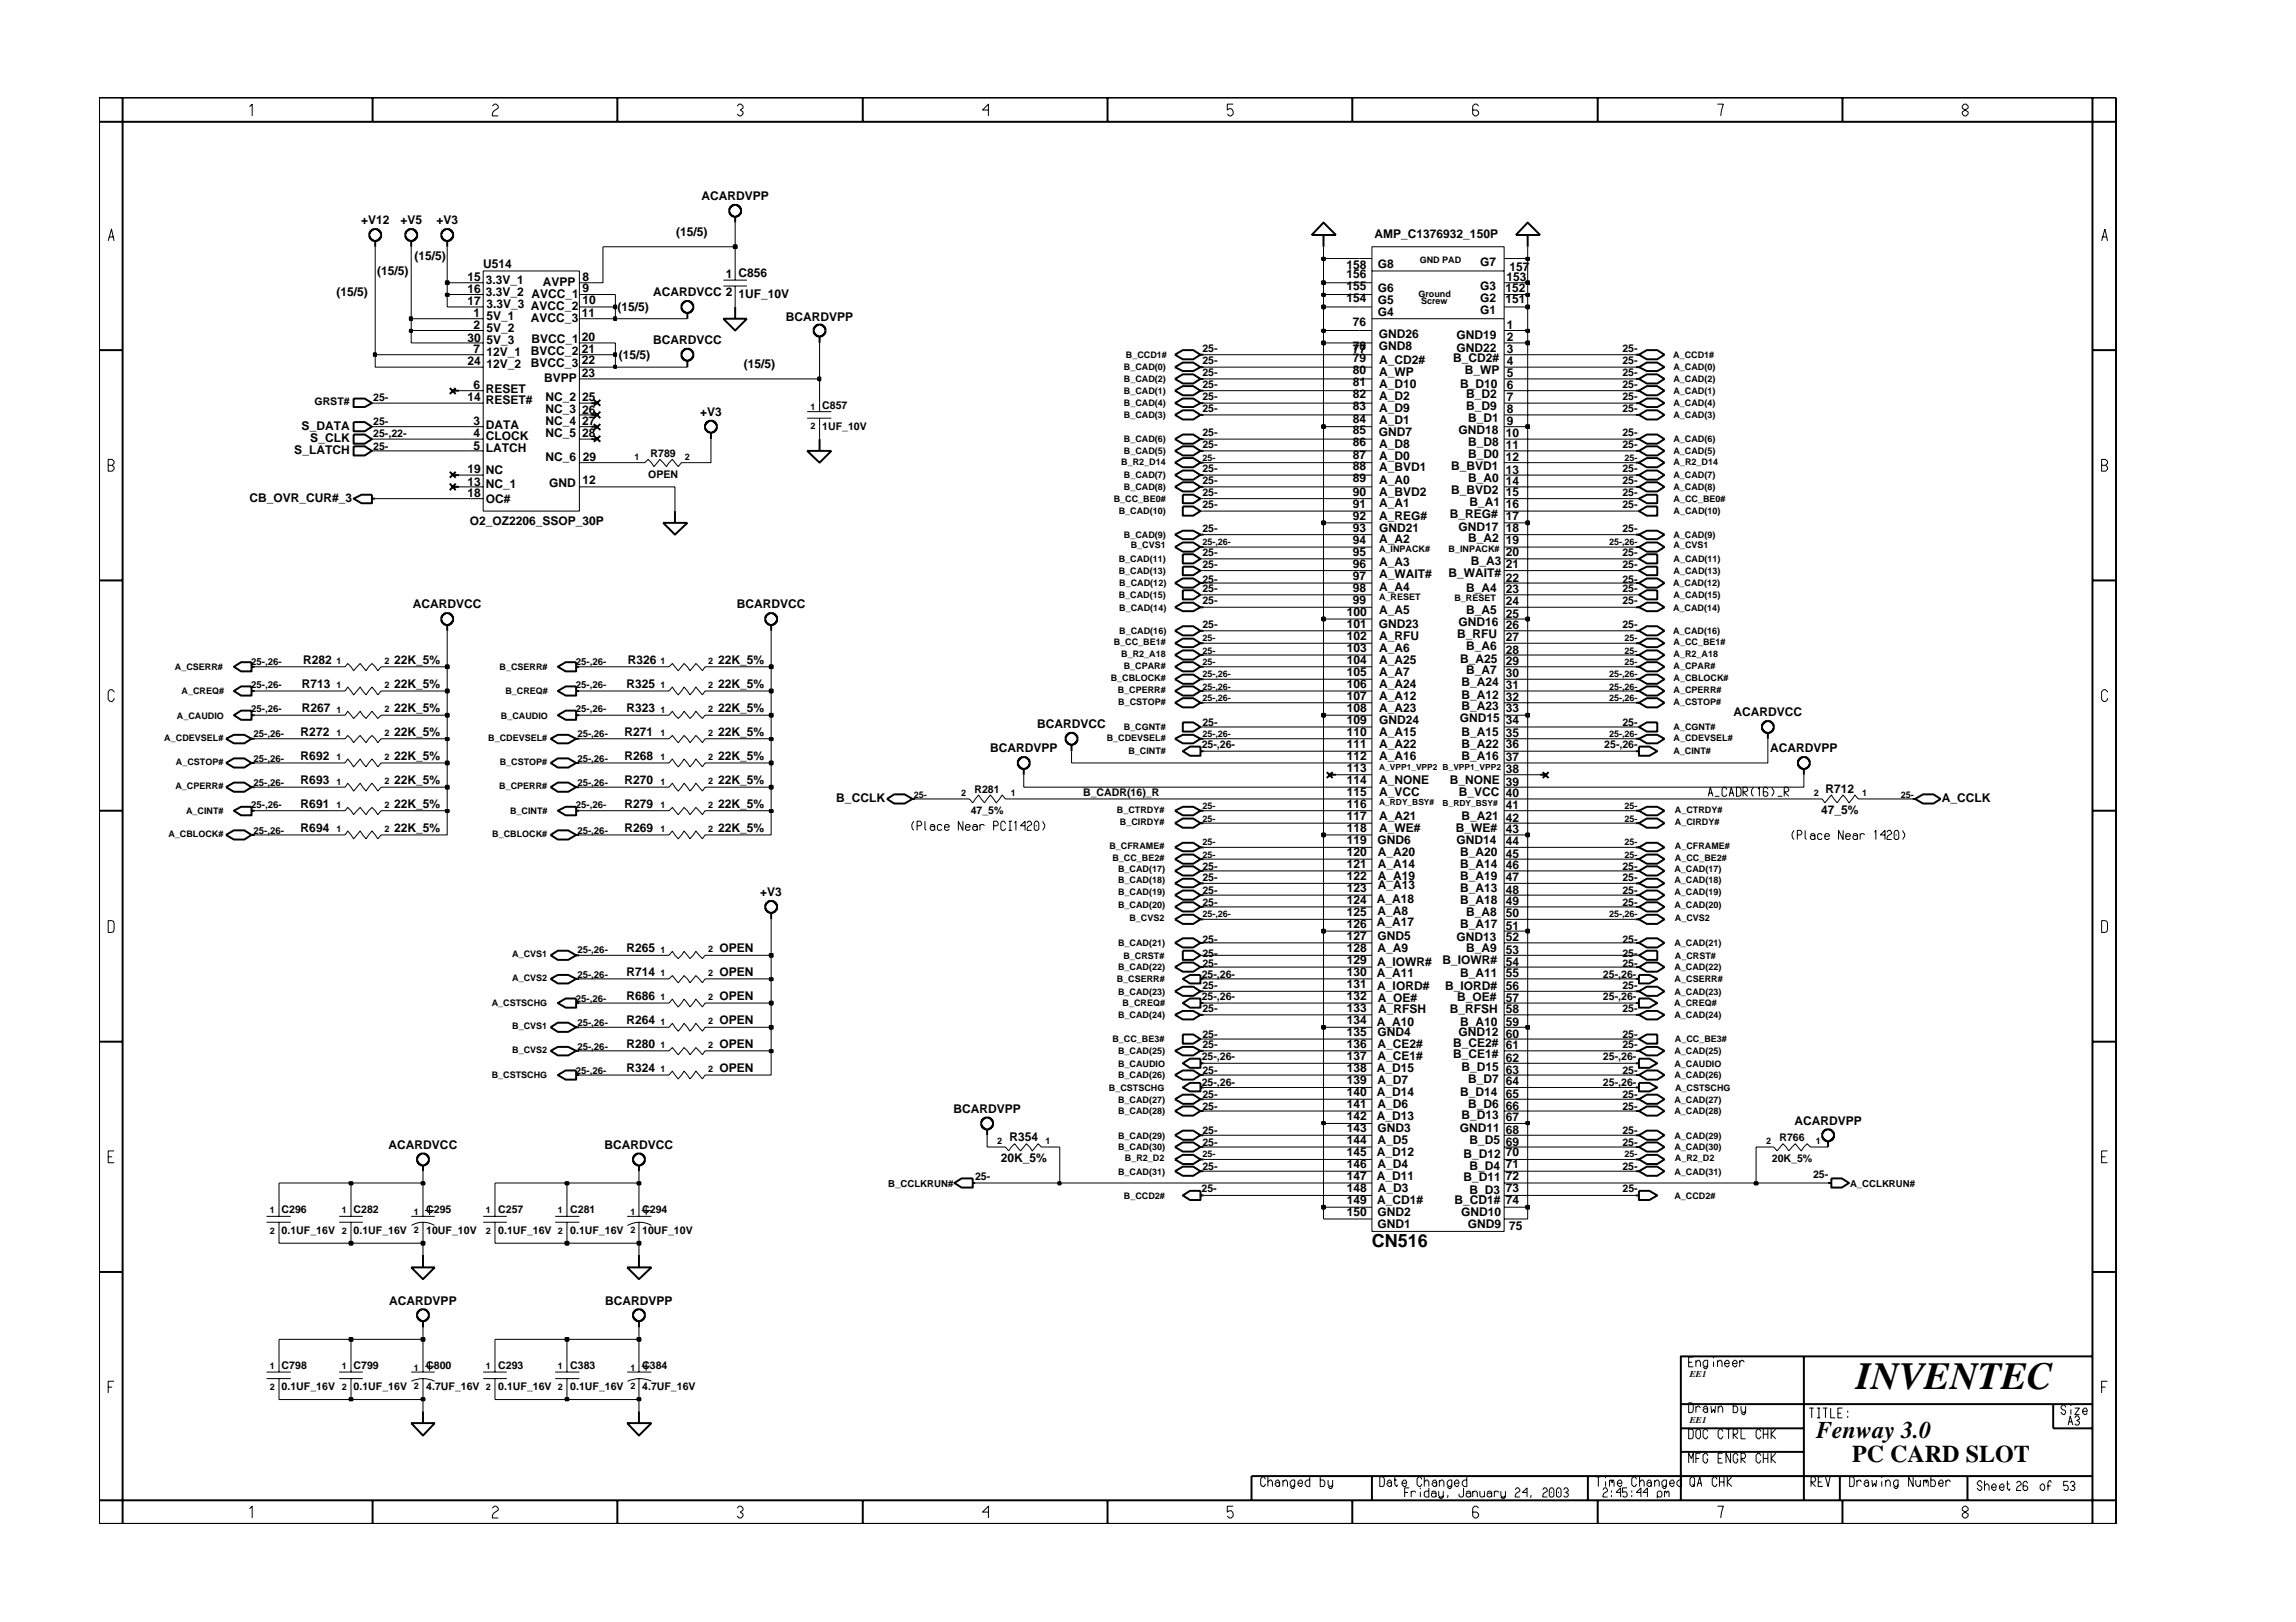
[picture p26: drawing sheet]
<svg xmlns="http://www.w3.org/2000/svg" width="297mm" height="210mm" viewBox="0 0 297 210" stroke-linecap="round" stroke-linejoin="round" font-family="sans-serif">
<defs><g id="words">
<text font-size="5" x="240.1" y="179.7">INVENTEC</text>
<g font-size="3.1">
<text x="235" y="186.1">Fenway 3.0</text>
<text x="239.6" y="189.2">PC CARD SLOT</text>
</g>
<text font-size="2.3" x="177.5" y="161.4">CN516</text>
<g font-size="1.6">
<text x="46.7" y="29">+V12</text>
<text x="51.8" y="29">+V5</text>
<text x="56.5" y="29">+V3</text>
<text x="90.8" y="25.9">ACARDVPP</text>
<text x="48.8" y="35.6">(15/5)</text>
<text x="53.6" y="33.7">(15/5)</text>
<text x="62.5" y="34.6">U514</text>
<text x="87.5" y="30.6">(15/5)</text>
<text x="93.9" y="36">1 C856</text>
<text x="174.2" y="36">156</text>
<text x="174.2" y="34.9">158</text>
<text x="177.8" y="30.8">AMP_C1376932_150P</text>
<text x="178.3" y="34.6">G8</text>
<text x="191.5" y="34.5">G7</text>
<text x="195.3" y="35.1">157</text>
<text x="43.6" y="38.3">(15/5)</text>
<text x="60.5" y="36.4">15</text>
<text x="60.5" y="37.9">16</text>
<text x="60.5" y="39.5">17</text>
<text x="61.2" y="41.1">1</text>
<text x="62.9" y="36.8">3.3V_1</text>
<text x="62.9" y="38.4">3.3V_2 AVCC_1</text>
<text x="62.9" y="39.9">3.3V_3 AVCC_2</text>
<text x="62.9" y="41.4">5V_1</text>
<text x="68.7" y="41.7">AVCC_3</text>
<text x="70.2" y="37">AVPP</text>
<text x="75.3" y="41">11</text>
<text x="75.4" y="39.4">10</text>
<text x="75.4" y="37.8">9</text>
<text x="75.4" y="36.3">8</text>
<text x="79.9" y="40.3">(15/5)</text>
<text x="84.5" y="38.3">ACARDVCC 2</text>
<text x="95.5" y="38.5">1UF_10V</text>
<text x="101.7" y="41.5">BCARDVPP</text>
<text x="174.2" y="39.1">154</text>
<text x="174.2" y="37.6">155</text>
<text x="178.3" y="40.9">G4</text>
<text x="178.3" y="39.3">G5</text>
<text x="178.3" y="37.8">G6</text>
<text x="191.5" y="40.6">G1</text>
<text x="191.5" y="39.1">G2</text>
<text x="191.5" y="37.6">G3</text>
<text x="194.8" y="39.3">151</text>
<text x="194.8" y="37.7">152</text>
<text x="194.9" y="36.4">153</text>
<text x="60.5" y="47.3">24</text>
<text x="60.5" y="44.2">30</text>
<text x="61.2" y="45.7">7</text>
<text x="61.2" y="42.6">2</text>
<text x="62.9" y="46.1">12V_1</text>
<text x="62.9" y="47.7">12V_2</text>
<text x="62.9" y="43">5V_2</text>
<text x="62.9" y="44.5">5V_3</text>
<text x="68.7" y="45.9">BVCC_2</text>
<text x="68.7" y="47.5">BVCC_3</text>
<text x="68.8" y="44.4">BVCC_1</text>
<text x="75.3" y="47.2">22</text>
<text x="75.3" y="44.1">20</text>
<text x="75.3" y="45.6">21</text>
<text x="80" y="46.5">(15/5)</text>
<text x="84.5" y="44.5">BCARDVCC</text>
<text x="96.2" y="47.7">(15/5)</text>
<text x="175" y="42.2">76</text>
<text x="175" y="45.7">77</text>
<text x="175" y="46.9">79</text>
<text x="175" y="45.3">78</text>
<text x="178.4" y="43.8">GND26</text>
<text x="178.4" y="45.3">GND8</text>
<text x="178.4" y="47">A_CD2#</text>
<text x="188" y="46.9">B_CD2#</text>
<text x="188.4" y="43.9">GND19</text>
<text x="188.4" y="45.5">GND22</text>
<text x="194.9" y="47.2">4</text>
<text x="194.9" y="45.7">3</text>
<text x="194.9" y="42.6">1</text>
<text x="194.9" y="44.2">2</text>
<text x="60.5" y="51.9">14</text>
<text x="61.2" y="50.4">6</text>
<text x="62.9" y="50.8">RESET</text>
<text x="62.9" y="52.3">RESET#</text>
<text x="70.4" y="49.4">BVPP</text>
<text x="70.6" y="51.9">NC_2</text>
<text x="70.6" y="53.5">NC_3</text>
<text x="75.3" y="48.8">23</text>
<text x="75.3" y="51.9">25</text>
<text x="75.3" y="53.5">26</text>
<text x="90.6" y="53.8">+V3</text>
<text x="175" y="51.6">82</text>
<text x="175" y="53.1">83</text>
<text x="175" y="48.4">80</text>
<text x="175" y="49.9">81</text>
<text x="178.4" y="48.7">A_WP</text>
<text x="178.4" y="53.3">A_D9</text>
<text x="178.4" y="50.2">A_D10</text>
<text x="178.4" y="51.7">A_D2</text>
<text x="188.9" y="50.2">B_D10</text>
<text x="189.5" y="48.4">B_WP</text>
<text x="189.7" y="53.1">B_D9</text>
<text x="189.7" y="51.5">B_D2</text>
<text x="194.9" y="51.9">7</text>
<text x="194.9" y="48.8">5</text>
<text x="194.9" y="50.4">6</text>
<text x="194.9" y="53.5">8</text>
<text x="38.1" y="58.8">S_LATCH</text>
<text x="39" y="55.6">S_DATA</text>
<text x="40.1" y="57.1">S_CLK</text>
<text x="61.2" y="56.6">4</text>
<text x="61.2" y="55">3</text>
<text x="61.2" y="58.2">5</text>
<text x="62.9" y="57">CLOCK</text>
<text x="62.9" y="55.5">DATA</text>
<text x="62.9" y="58.5">LATCH</text>
<text x="70.6" y="59.7">NC_6</text>
<text x="70.6" y="55">NC_4</text>
<text x="70.6" y="56.6">NC_5</text>
<text x="75.3" y="56.6">28</text>
<text x="75.3" y="55">27</text>
<text x="75.4" y="59.7">29</text>
<text x="175" y="54.7">84</text>
<text x="175" y="56.2">85</text>
<text x="175" y="59.3">87</text>
<text x="175" y="57.7">86</text>
<text x="178.4" y="56.4">GND7</text>
<text x="178.4" y="58">A_D8</text>
<text x="178.4" y="54.8">A_D1</text>
<text x="178.4" y="59.5">A_D0</text>
<text x="188.7" y="56.2">GND18</text>
<text x="189.9" y="57.7">B_D8</text>
<text x="189.9" y="59.3">B_D0</text>
<text x="189.9" y="54.7">B_D1</text>
<text x="194.8" y="56.5">10</text>
<text x="194.8" y="59.7">12</text>
<text x="194.8" y="58.2">11</text>
<text x="194.9" y="55">9</text>
<text x="32.3" y="64.9">CB_OVR_CUR#_3</text>
<text x="60.5" y="61.2">19</text>
<text x="60.5" y="62.8">13</text>
<text x="60.5" y="64.4">18</text>
<text x="62.9" y="61.3">NC</text>
<text x="62.9" y="63.2">NC_1</text>
<text x="62.9" y="65.1">OC#</text>
<text x="71.1" y="63">GND</text>
<text x="75.4" y="62.6">12</text>
<text x="175" y="62.4">89</text>
<text x="175" y="64.2">90</text>
<text x="175" y="60.9">88</text>
<text x="175" y="65.7">91</text>
<text x="178.4" y="61">A_BVD1</text>
<text x="178.4" y="64.1">A_BVD2</text>
<text x="178.4" y="65.7">A_A1</text>
<text x="178.4" y="62.6">A_A0</text>
<text x="187.7" y="60.8">B_BVD1</text>
<text x="187.7" y="64">B_BVD2</text>
<text x="189.9" y="62.4">B_A0</text>
<text x="190.1" y="65.5">B_A1</text>
<text x="194.8" y="61.3">13</text>
<text x="194.8" y="64.2">15</text>
<text x="194.8" y="65.7">16</text>
<text x="194.8" y="62.8">14</text>
<text x="60.8" y="67.9">O2_OZ2206_SSOP_30P</text>
<text x="175" y="70.3">94</text>
<text x="175" y="68.8">93</text>
<text x="175" y="72">95</text>
<text x="175" y="67.3">92</text>
<text x="178.4" y="70.3">A_A2</text>
<text x="178.4" y="67.3">A_REG#</text>
<text x="178.4" y="68.8">GND21</text>
<text x="187.6" y="67">B_REG#</text>
<text x="188.7" y="68.7">GND17</text>
<text x="189.9" y="70.2">B_A2</text>
<text x="194.8" y="70.4">19</text>
<text x="194.8" y="68.8">18</text>
<text x="194.8" y="67.3">17</text>
<text x="194.8" y="72">20</text>
<text x="175" y="73.5">96</text>
<text x="175" y="75">97</text>
<text x="175" y="76.6">98</text>
<text x="178.4" y="74.8">A_WAIT#</text>
<text x="178.4" y="73.3">A_A3</text>
<text x="178.4" y="76.4">A_A4</text>
<text x="187.4" y="74.6">B_WAIT#</text>
<text x="189.7" y="76.6">B_A4</text>
<text x="190.3" y="73.1">B_A3</text>
<text x="194.8" y="73.5">21</text>
<text x="194.8" y="76.8">23</text>
<text x="194.8" y="75.3">22</text>
<text x="53.4" y="78.7">ACARDVCC</text>
<text x="95.3" y="78.7">BCARDVCC</text>
<text x="174.2" y="82.8">102</text>
<text x="174.2" y="81.3">101</text>
<text x="174.2" y="79.7">100</text>
<text x="175" y="78.1">99</text>
<text x="178.4" y="81.3">GND23</text>
<text x="178.4" y="79.5">A_A5</text>
<text x="178.4" y="82.8">A_RFU</text>
<text x="188.5" y="82.6">B_RFU</text>
<text x="188.7" y="81">GND16</text>
<text x="189.7" y="79.5">B_A5</text>
<text x="194.8" y="81.4">26</text>
<text x="194.8" y="79.9">25</text>
<text x="194.8" y="78.3">24</text>
<text x="194.8" y="83">27</text>
<text x="39.1" y="89">R713</text>
<text x="39.2" y="86">R282</text>
<text x="51" y="89">22K_5%</text>
<text x="51" y="86">22K_5%</text>
<text x="81.1" y="89">R325</text>
<text x="81.2" y="86">R326</text>
<text x="92.9" y="89">22K_5%</text>
<text x="92.9" y="86">22K_5%</text>
<text x="174.2" y="85.9">104</text>
<text x="174.2" y="87.5">105</text>
<text x="174.2" y="84.3">103</text>
<text x="174.2" y="89.1">106</text>
<text x="178.4" y="84.4">A_A6</text>
<text x="178.4" y="87.4">A_A7</text>
<text x="178.4" y="89">A_A24</text>
<text x="178.4" y="85.9">A_A25</text>
<text x="188.9" y="85.7">B_A25</text>
<text x="189.1" y="88.8">B_A24</text>
<text x="189.7" y="87.3">B_A7</text>
<text x="189.7" y="84.1">B_A6</text>
<text x="194.8" y="87.6">30</text>
<text x="194.8" y="84.6">28</text>
<text x="194.8" y="86.1">29</text>
<text x="194.8" y="89.1">31</text>
<text x="38.9" y="95.3">R272</text>
<text x="39.1" y="92.1">R267</text>
<text x="51" y="95.3">22K_5%</text>
<text x="51" y="92.1">22K_5%</text>
<text x="80.8" y="95.3">R271</text>
<text x="81.1" y="92.1">R323</text>
<text x="92.9" y="95.3">22K_5%</text>
<text x="92.9" y="92.1">22K_5%</text>
<text x="134.2" y="94.2">BCARDVCC</text>
<text x="174.2" y="95.2">110</text>
<text x="174.2" y="90.6">107</text>
<text x="174.2" y="93.7">109</text>
<text x="174.2" y="92.1">108</text>
<text x="178.4" y="92.1">A_A23</text>
<text x="178.4" y="90.6">A_A12</text>
<text x="178.4" y="95.2">A_A15</text>
<text x="178.4" y="93.7">GND24</text>
<text x="188.9" y="93.5">GND15</text>
<text x="189.1" y="95.2">B_A15</text>
<text x="189.1" y="91.9">B_A23</text>
<text x="189.1" y="90.4">B_A12</text>
<text x="194.8" y="93.7">34</text>
<text x="194.8" y="92.2">33</text>
<text x="194.8" y="95.3">35</text>
<text x="194.8" y="90.7">32</text>
<text x="224.3" y="92.7">ACARDVCC</text>
<text x="38.9" y="101.4">R693</text>
<text x="38.9" y="98.4">R692</text>
<text x="51" y="101.4">22K_5%</text>
<text x="51" y="98.4">22K_5%</text>
<text x="80.8" y="98.4">R268</text>
<text x="80.8" y="101.4">R270</text>
<text x="92.9" y="98.4">22K_5%</text>
<text x="92.9" y="101.4">22K_5%</text>
<text x="128.1" y="97.4">BCARDVPP</text>
<text x="174.2" y="96.8">111</text>
<text x="174.2" y="101.4">114</text>
<text x="174.2" y="98.4">112</text>
<text x="174.2" y="99.9">113</text>
<text x="178.4" y="96.7">A_A22</text>
<text x="178.4" y="98.4">A_A16</text>
<text x="178.4" y="101.4">A_NONE</text>
<text x="187.6" y="101.4">B_NONE</text>
<text x="189.1" y="98.4">B_A16</text>
<text x="189.1" y="96.7">B_A22</text>
<text x="194.8" y="101.7">39</text>
<text x="194.8" y="98.5">37</text>
<text x="194.8" y="100.1">38</text>
<text x="194.8" y="96.9">36</text>
<text x="229" y="97.4">ACARDVPP</text>
<text x="38.9" y="107.7">R694</text>
<text x="38.9" y="104.6">R691</text>
<text x="51" y="107.7">22K_5%</text>
<text x="51" y="104.6">22K_5%</text>
<text x="80.8" y="104.6">R279</text>
<text x="80.8" y="107.7">R269</text>
<text x="92.9" y="104.6">22K_5%</text>
<text x="92.9" y="107.7">22K_5%</text>
<text x="108.2" y="103.8">B_CCLK</text>
<text x="174.2" y="107.7">118</text>
<text x="174.2" y="106.1">117</text>
<text x="174.2" y="104.6">116</text>
<text x="174.2" y="103">115</text>
<text x="178.4" y="107.7">A_WE#</text>
<text x="178.4" y="106.1">A_A21</text>
<text x="178.4" y="103">A_VCC</text>
<text x="188.3" y="107.7">B_WE#</text>
<text x="188.8" y="103">B_VCC</text>
<text x="189.1" y="106.1">B_A21</text>
<text x="194.8" y="106.3">42</text>
<text x="194.8" y="103.2">40</text>
<text x="194.8" y="107.9">43</text>
<text x="194.8" y="104.7">41</text>
<text x="235.6" y="105.3">47_5%</text>
<text x="236.2" y="102.6">R712</text>
<text x="251.2" y="103.8">A_CCLK</text>
<text x="174.2" y="109.2">119</text>
<text x="174.2" y="113.9">122</text>
<text x="174.2" y="110.7">120</text>
<text x="174.2" y="112.3">121</text>
<text x="178.2" y="109.2">GND6</text>
<text x="178.3" y="113.8">A_A19</text>
<text x="178.3" y="110.8">A_A20</text>
<text x="178.3" y="112.3">A_A14</text>
<text x="188.4" y="109.2">GND14</text>
<text x="188.9" y="110.8">B_A20</text>
<text x="188.9" y="112.3">B_A14</text>
<text x="188.9" y="113.8">B_A19</text>
<text x="194.8" y="109.4">44</text>
<text x="194.8" y="111">45</text>
<text x="194.8" y="112.5">46</text>
<text x="98.4" y="116">+V3</text>
<text x="174.2" y="117">124</text>
<text x="174.2" y="118.5">125</text>
<text x="174.2" y="115.4">123</text>
<text x="178.1" y="119.9">A_A17</text>
<text x="178.1" y="116.8">A_A18</text>
<text x="178.2" y="118.4">A_A8</text>
<text x="178.3" y="115">A_A13</text>
<text x="188.9" y="115.5">B_A13</text>
<text x="188.9" y="117">B_A18</text>
<text x="189.7" y="118.5">B_A8</text>
<text x="194.8" y="117.2">49</text>
<text x="194.8" y="114">47</text>
<text x="194.8" y="118.7">50</text>
<text x="194.8" y="115.6">48</text>
<text x="81.1" y="123.2">R265</text>
<text x="93.1" y="123.2">OPEN</text>
<text x="174.2" y="120.1">126</text>
<text x="174.2" y="121.7">127</text>
<text x="174.2" y="124.8">129</text>
<text x="174.2" y="123.2">128</text>
<text x="178.2" y="125">A_IOWR#</text>
<text x="178.2" y="121.7">GND5</text>
<text x="178.2" y="123.2">A_A9</text>
<text x="186.6" y="124.8">B_IOWR#</text>
<text x="188.4" y="121.8">GND13</text>
<text x="188.9" y="120.1">B_A17</text>
<text x="189.7" y="123.2">B_A9</text>
<text x="194.8" y="123.4">53</text>
<text x="194.8" y="121.8">52</text>
<text x="194.8" y="120.3">51</text>
<text x="194.8" y="125">54</text>
<text x="81.1" y="126.3">R714</text>
<text x="81.1" y="129.5">R686</text>
<text x="93.1" y="126.3">OPEN</text>
<text x="93.1" y="129.5">OPEN</text>
<text x="174.2" y="131">133</text>
<text x="174.2" y="129.4">132</text>
<text x="174.2" y="126.3">130</text>
<text x="174.2" y="127.8">131</text>
<text x="178.1" y="126.5">A_A11</text>
<text x="178.2" y="128.1">A_IORD#</text>
<text x="178.2" y="129.6">A_OE#</text>
<text x="178.3" y="131.1">A_RFSH</text>
<text x="187" y="128.1">B_IORD#</text>
<text x="187.6" y="131.1">B_RFSH</text>
<text x="188.5" y="129.6">B_OE#</text>
<text x="188.9" y="126.5">B_A11</text>
<text x="194.8" y="129.6">57</text>
<text x="194.8" y="126.5">55</text>
<text x="194.8" y="128.1">56</text>
<text x="194.8" y="131.1">58</text>
<text x="81.1" y="135.7">R280</text>
<text x="81.1" y="132.5">R264</text>
<text x="93.1" y="135.7">OPEN</text>
<text x="93.1" y="132.5">OPEN</text>
<text x="174.2" y="132.5">134</text>
<text x="174.2" y="135.6">136</text>
<text x="174.2" y="134.1">135</text>
<text x="174.2" y="137.2">137</text>
<text x="178.1" y="132.8">A_A10</text>
<text x="178.2" y="137.2">A_CE1#</text>
<text x="178.2" y="135.6">A_CE2#</text>
<text x="178.2" y="134.1">GND4</text>
<text x="188" y="137">B_CE1#</text>
<text x="188" y="135.4">B_CE2#</text>
<text x="188.7" y="134.1">GND12</text>
<text x="188.9" y="132.7">B_A10</text>
<text x="194.8" y="137.4">62</text>
<text x="194.8" y="135.8">61</text>
<text x="194.8" y="134.3">60</text>
<text x="194.8" y="132.8">59</text>
<text x="81.1" y="138.8">R324</text>
<text x="93.1" y="138.8">OPEN</text>
<text x="174.2" y="141.8">140</text>
<text x="174.2" y="138.8">138</text>
<text x="174.2" y="143.4">141</text>
<text x="174.2" y="140.3">139</text>
<text x="178.1" y="141.8">A_D14</text>
<text x="178.1" y="138.8">A_D15</text>
<text x="178.2" y="143.4">A_D6</text>
<text x="178.2" y="140.3">A_D7</text>
<text x="188.9" y="141.9">B_D14</text>
<text x="189.1" y="138.6">B_D15</text>
<text x="189.9" y="143.4">B_D6</text>
<text x="189.9" y="140.1">B_D7</text>
<text x="194.8" y="138.9">63</text>
<text x="194.8" y="143.6">66</text>
<text x="194.8" y="140.5">64</text>
<text x="194.8" y="142.1">65</text>
<text x="50.3" y="148.7">ACARDVCC</text>
<text x="78.2" y="148.7">BCARDVCC</text>
<text x="123.3" y="144">BCARDVPP</text>
<text x="130.6" y="147.7">R354</text>
<text x="174.2" y="144.9">142</text>
<text x="174.2" y="149.6">145</text>
<text x="174.2" y="146.5">143</text>
<text x="174.2" y="148.1">144</text>
<text x="178.1" y="149.6">A_D12</text>
<text x="178.1" y="144.9">A_D13</text>
<text x="178.2" y="146.5">GND3</text>
<text x="178.2" y="148.1">A_D5</text>
<text x="188.9" y="146.5">GND11</text>
<text x="189.1" y="144.8">B_D13</text>
<text x="189.3" y="149.8">B_D12</text>
<text x="190.1" y="148.1">B_D5</text>
<text x="194.8" y="148.2">69</text>
<text x="194.8" y="149.6">70</text>
<text x="194.8" y="146.7">68</text>
<text x="194.8" y="145.1">67</text>
<text x="232.1" y="145.5">ACARDVPP</text>
<text x="129.5" y="150.4">20K_5%</text>
<text x="174.2" y="152.7">147</text>
<text x="174.2" y="154.3">148</text>
<text x="174.2" y="155.9">149</text>
<text x="174.2" y="151.2">146</text>
<text x="178.1" y="152.7">A_D11</text>
<text x="178.2" y="155.9">A_CD1#</text>
<text x="178.2" y="151.2">A_D4</text>
<text x="178.3" y="154.3">A_D3</text>
<text x="188.2" y="155.8">B_CD1#</text>
<text x="189.3" y="152.9">B_D11</text>
<text x="190.1" y="154.5">B_D3</text>
<text x="190.1" y="151.4">B_D4</text>
<text x="194.8" y="151.2">71</text>
<text x="194.8" y="152.7">72</text>
<text x="194.8" y="154.3">73</text>
<text x="194.8" y="155.9">74</text>
<text x="174.2" y="157.4">150</text>
<text x="178.2" y="157.4">GND2</text>
<text x="178.2" y="158.9">GND1</text>
<text x="189" y="157.4">GND10</text>
<text x="189.9" y="158.9">GND9</text>
<text x="195.3" y="159.2">75</text>
<text x="50.4" y="168.8">ACARDVPP</text>
<text x="78.3" y="168.8">BCARDVPP</text>
</g>
<g font-size="1.4">
<text x="155.6" y="47.1">25-</text>
<text x="155.6" y="45.6">25-</text>
<text x="209.9" y="47.1">25-</text>
<text x="209.9" y="45.6">25-</text>
<text x="40.7" y="52.4">GRST#</text>
<text x="48.3" y="51.9">25-</text>
<text x="106.4" y="52.9">C857</text>
<text x="155.6" y="51.7">25-</text>
<text x="155.6" y="50.2">25-</text>
<text x="155.6" y="53.3">25-</text>
<text x="155.6" y="48.6">25-</text>
<text x="209.9" y="51.7">25-</text>
<text x="209.9" y="50.2">25-</text>
<text x="209.9" y="48.6">25-</text>
<text x="209.9" y="53.3">25-</text>
<text x="48.3" y="55">25-</text>
<text x="48.3" y="58.2">25-</text>
<text x="48.3" y="56.6">25-,22-</text>
<text x="84.2" y="59.1">R789</text>
<text x="106.4" y="55.6">1UF_10V</text>
<text x="155.6" y="57.9">25-</text>
<text x="155.6" y="56.4">25-</text>
<text x="209.9" y="56.4">25-</text>
<text x="209.9" y="57.9">25-</text>
<text x="83.9" y="61.8">OPEN</text>
<text x="155.6" y="64.2">25-</text>
<text x="155.6" y="62.6">25-</text>
<text x="155.6" y="61.1">25-</text>
<text x="155.6" y="65.7">25-</text>
<text x="209.9" y="61.1">25-</text>
<text x="209.9" y="62.6">25-</text>
<text x="209.9" y="64.2">25-</text>
<text x="209.9" y="65.7">25-</text>
<text x="155.6" y="72">25-</text>
<text x="155.6" y="68.8">25-</text>
<text x="209.9" y="68.8">25-</text>
<text x="209.9" y="72">25-</text>
<text x="155.6" y="75.5">25-</text>
<text x="155.6" y="73.5">25-</text>
<text x="155.6" y="76.6">25-</text>
<text x="209.9" y="73.5">25-</text>
<text x="209.9" y="76.6">25-</text>
<text x="209.9" y="75.5">25-</text>
<text x="155.6" y="81.3">25-</text>
<text x="155.6" y="78.2">25-</text>
<text x="209.9" y="81.3">25-</text>
<text x="209.9" y="78.2">25-</text>
<text x="155.6" y="93.9">25-</text>
<text x="209.9" y="93.9">25-</text>
<text x="155.5" y="96.8">25-,26-</text>
<text x="207.5" y="96.8">25-,26-</text>
<text x="125.6" y="105.3">47_5%</text>
<text x="126.1" y="102.6">R281</text>
<text x="140.1" y="103">B_CADR(16)_R</text>
<text x="155.6" y="112.5">25-</text>
<text x="209.9" y="112.5">25-</text>
<text x="155.6" y="117.2">25-</text>
<text x="155.6" y="115.7">25-</text>
<text x="155.6" y="114.1">25-</text>
<text x="209.9" y="117.2">25-</text>
<text x="209.9" y="114.1">25-</text>
<text x="209.9" y="115.7">25-</text>
<text x="155.6" y="123.8">25-</text>
<text x="155.6" y="125.2">25-</text>
<text x="155.6" y="122">25-</text>
<text x="209.9" y="125.2">25-</text>
<text x="209.9" y="123.8">25-</text>
<text x="209.9" y="122">25-</text>
<text x="155.5" y="126.5">25-,26-</text>
<text x="155.5" y="129.5">25-,26-</text>
<text x="155.6" y="128">25-</text>
<text x="155.6" y="131">25-</text>
<text x="207.4" y="129.5">25-,26-</text>
<text x="207.4" y="126.5">25-,26-</text>
<text x="209.9" y="128">25-</text>
<text x="209.9" y="131">25-</text>
<text x="155.5" y="137.2">25-,26-</text>
<text x="155.6" y="134.3">25-</text>
<text x="155.6" y="135.7">25-</text>
<text x="207.4" y="137.2">25-,26-</text>
<text x="209.9" y="134.3">25-</text>
<text x="209.9" y="135.7">25-</text>
<text x="155.5" y="140.5">25-,26-</text>
<text x="155.6" y="142.1">25-</text>
<text x="155.6" y="139">25-</text>
<text x="155.6" y="143.6">25-</text>
<text x="207.4" y="140.5">25-,26-</text>
<text x="209.9" y="139">25-</text>
<text x="209.9" y="142.1">25-</text>
<text x="209.9" y="143.6">25-</text>
<text x="155.6" y="146.7">25-</text>
<text x="155.6" y="148.3">25-</text>
<text x="209.9" y="148.3">25-</text>
<text x="209.9" y="146.7">25-</text>
<text x="230.2" y="147.7">R766</text>
<text x="126.2" y="152.8">25-</text>
<text x="155.4" y="154.3">25-</text>
<text x="155.6" y="151.4">25-</text>
<text x="209.9" y="151.4">25-</text>
<text x="209.9" y="154.3">25-</text>
<text x="229.2" y="150.4">20K_5%</text>
<text x="234.6" y="152.5">25-</text>
<text x="36.4" y="159.7">0.1UF_16V</text>
<text x="36.4" y="157">C296</text>
<text x="45.7" y="157">C282</text>
<text x="45.7" y="159.7">0.1UF_16V</text>
<text x="55.1" y="157">C295</text>
<text x="55.1" y="159.7">10UF_10V</text>
<text x="64.5" y="157">C257</text>
<text x="64.5" y="159.7">0.1UF_16V</text>
<text x="73.8" y="159.7">0.1UF_16V</text>
<text x="73.8" y="157">C281</text>
<text x="83.1" y="159.7">10UF_10V</text>
<text x="83.1" y="157">C294</text>
<text x="36.4" y="177.2">C798</text>
<text x="36.4" y="179.9">0.1UF_16V</text>
<text x="45.7" y="179.9">0.1UF_16V</text>
<text x="45.7" y="177.2">C799</text>
<text x="55.1" y="179.9">4.7UF_16V</text>
<text x="55.1" y="177.2">C800</text>
<text x="64.5" y="179.9">0.1UF_16V</text>
<text x="64.5" y="177.2">C293</text>
<text x="73.8" y="177.2">C383</text>
<text x="73.8" y="179.9">0.1UF_16V</text>
<text x="83.1" y="177.2">C384</text>
<text x="83.1" y="179.9">4.7UF_16V</text>
</g>
<g font-size="1.2">
<text x="183.7" y="34">GND PAD</text>
<text x="183.5" y="38.5">Ground</text>
<text x="183.8" y="39.4">Screw</text>
<text x="145.4" y="47.9">B_CAD(0)</text>
<text x="145.7" y="46.3">B_CCD1#</text>
<text x="216.5" y="46.3">A_CCD1#</text>
<text x="216.5" y="47.9">A_CAD(0)</text>
<text x="104.8" y="53.1">1</text>
<text x="145.4" y="52.6">B_CAD(4)</text>
<text x="145.4" y="49.5">B_CAD(2)</text>
<text x="145.4" y="51">B_CAD(1)</text>
<text x="216.5" y="49.5">A_CAD(2)</text>
<text x="216.5" y="52.6">A_CAD(4)</text>
<text x="216.5" y="51">A_CAD(1)</text>
<text x="82.1" y="59.5">1</text>
<text x="88.6" y="59.5">2</text>
<text x="104.8" y="55.5">2</text>
<text x="145.4" y="54.1">B_CAD(3)</text>
<text x="145.4" y="58.8">B_CAD(5)</text>
<text x="145.4" y="57.3">B_CAD(6)</text>
<text x="155.6" y="59.7">25-</text>
<text x="210.2" y="59.7">25-</text>
<text x="216.5" y="54.1">A_CAD(3)</text>
<text x="216.5" y="58.8">A_CAD(5)</text>
<text x="216.5" y="57.3">A_CAD(6)</text>
<text x="144.1" y="65">B_CC_BE0#</text>
<text x="145.1" y="60.1">B_R2_D14</text>
<text x="145.4" y="61.9">B_CAD(7)</text>
<text x="145.4" y="63.4">B_CAD(8)</text>
<text x="216.5" y="63.4">A_CAD(8)</text>
<text x="216.5" y="61.9">A_CAD(7)</text>
<text x="216.5" y="65">A_CC_BE0#</text>
<text x="216.5" y="60.1">A_R2_D14</text>
<text x="144.7" y="66.6">B_CAD(10)</text>
<text x="145.4" y="69.6">B_CAD(9)</text>
<text x="146.3" y="71">B_CVS1</text>
<text x="155.6" y="70.5">25-,26-</text>
<text x="178.4" y="71.4">A_INPACK#</text>
<text x="187.4" y="71.4">B_INPACK#</text>
<text x="208.2" y="70.5">25-,26-</text>
<text x="216.5" y="69.6">A_CAD(9)</text>
<text x="216.5" y="71">A_CVS1</text>
<text x="216.5" y="66.6">A_CAD(10)</text>
<text x="144.7" y="74.3">B_CAD(13)</text>
<text x="144.7" y="72.7">B_CAD(11)</text>
<text x="144.7" y="77.4">B_CAD(15)</text>
<text x="144.8" y="75.9">B_CAD(12)</text>
<text x="178.4" y="77.7">A_RESET</text>
<text x="188.2" y="77.8">B_RESET</text>
<text x="216.4" y="75.9">A_CAD(12)</text>
<text x="216.5" y="74.3">A_CAD(13)</text>
<text x="216.5" y="72.7">A_CAD(11)</text>
<text x="216.5" y="77.4">A_CAD(15)</text>
<text x="144.1" y="83.4">B_CC_BE1#</text>
<text x="144.8" y="82.1">B_CAD(16)</text>
<text x="144.8" y="79">B_CAD(14)</text>
<text x="155.6" y="83">25-</text>
<text x="210.2" y="83">25-</text>
<text x="216.4" y="79">A_CAD(14)</text>
<text x="216.4" y="82.1">A_CAD(16)</text>
<text x="216.5" y="83.4">A_CC_BE1#</text>
<text x="22.6" y="86.7">A_CSERR#</text>
<text x="23.5" y="89.9">A_CREQ#</text>
<text x="32.5" y="89">25-,26-</text>
<text x="32.5" y="86.1">25-,26-</text>
<text x="43.5" y="86">1</text>
<text x="43.5" y="89.1">1</text>
<text x="49.7" y="86">2</text>
<text x="49.7" y="89">2</text>
<text x="64.6" y="86.7">B_CSERR#</text>
<text x="65.4" y="89.9">B_CREQ#</text>
<text x="74.5" y="89">25-,26-</text>
<text x="74.5" y="86.1">25-,26-</text>
<text x="85.5" y="89.1">1</text>
<text x="85.5" y="86">1</text>
<text x="91.6" y="89">2</text>
<text x="91.6" y="86">2</text>
<text x="143.7" y="88.1">B_CBLOCK#</text>
<text x="144.6" y="89.7">B_CPERR#</text>
<text x="145.1" y="85">B_R2_A18</text>
<text x="145.4" y="86.5">B_CPAR#</text>
<text x="155.6" y="86.1">25-</text>
<text x="155.6" y="89.3">25-,26-</text>
<text x="155.6" y="87.6">25-,26-</text>
<text x="155.6" y="84.6">25-</text>
<text x="208.2" y="87.6">25-,26-</text>
<text x="208.2" y="89.3">25-,26-</text>
<text x="210.2" y="84.6">25-</text>
<text x="210.2" y="86.1">25-</text>
<text x="216.5" y="89.7">A_CPERR#</text>
<text x="216.5" y="86.5">A_CPAR#</text>
<text x="216.5" y="88.1">A_CBLOCK#</text>
<text x="216.5" y="85">A_R2_A18</text>
<text x="21.3" y="95.9">A_CDEVSEL#</text>
<text x="22.9" y="93">A_CAUDIO</text>
<text x="32.5" y="92.1">25-,26-</text>
<text x="32.8" y="95.4">25-,26-</text>
<text x="43.5" y="95.3">1</text>
<text x="43.5" y="92.2">1</text>
<text x="49.7" y="95.3">2</text>
<text x="49.7" y="92.1">2</text>
<text x="63.2" y="95.9">B_CDEVSEL#</text>
<text x="64.8" y="93">B_CAUDIO</text>
<text x="74.5" y="92.1">25-,26-</text>
<text x="74.7" y="95.4">25-,26-</text>
<text x="85.5" y="95.3">1</text>
<text x="85.5" y="92.2">1</text>
<text x="91.6" y="95.3">2</text>
<text x="91.6" y="92.1">2</text>
<text x="143.2" y="95.9">B_CDEVSEL#</text>
<text x="144.7" y="91.2">B_CSTOP#</text>
<text x="145.4" y="94.5">B_CGNT#</text>
<text x="155.6" y="95.4">25-,26-</text>
<text x="155.6" y="90.8">25-,26-</text>
<text x="208.2" y="90.8">25-,26-</text>
<text x="208.2" y="95.4">25-,26-</text>
<text x="216.5" y="91.2">A_CSTOP#</text>
<text x="216.5" y="95.9">A_CDEVSEL#</text>
<text x="216.5" y="94.5">A_CGNT#</text>
<text x="22.7" y="99">A_CSTOP#</text>
<text x="32.8" y="101.7">25-,26-</text>
<text x="32.8" y="98.6">25-,26-</text>
<text x="43.5" y="101.5">1</text>
<text x="43.5" y="98.4">1</text>
<text x="49.7" y="101.4">2</text>
<text x="49.7" y="98.4">2</text>
<text x="64.7" y="99">B_CSTOP#</text>
<text x="74.7" y="101.7">25-,26-</text>
<text x="74.7" y="98.6">25-,26-</text>
<text x="85.5" y="101.5">1</text>
<text x="85.5" y="98.4">1</text>
<text x="91.6" y="101.4">2</text>
<text x="91.6" y="98.4">2</text>
<text x="146" y="97.6">B_CINT#</text>
<text x="216.5" y="97.6">A_CINT#</text>
<text x="22.7" y="102.1">A_CPERR#</text>
<text x="24.1" y="105.3">A_CINT#</text>
<text x="32.5" y="104.6">25-,26-</text>
<text x="32.8" y="107.9">25-,26-</text>
<text x="43.5" y="107.7">1</text>
<text x="43.5" y="104.6">1</text>
<text x="49.7" y="107.7">2</text>
<text x="49.7" y="104.6">2</text>
<text x="64.6" y="102.1">B_CPERR#</text>
<text x="66" y="105.3">B_CINT#</text>
<text x="74.5" y="104.6">25-,26-</text>
<text x="74.7" y="107.9">25-,26-</text>
<text x="85.5" y="107.7">1</text>
<text x="85.5" y="104.6">1</text>
<text x="91.6" y="107.7">2</text>
<text x="91.6" y="104.6">2</text>
<text x="118.2" y="103.2">25-</text>
<text x="124.3" y="103.1">2</text>
<text x="130.8" y="103.1">1</text>
<text x="144.5" y="105.2">B_CTRDY#</text>
<text x="144.9" y="106.8">B_CIRDY#</text>
<text x="155.6" y="106.4">25-</text>
<text x="155.6" y="104.7">25-</text>
<text x="210.2" y="106.4">25-</text>
<text x="210.2" y="104.7">25-</text>
<text x="216.7" y="105.2">A_CTRDY#</text>
<text x="216.7" y="106.8">A_CIRDY#</text>
<text x="234.7" y="103.1">2</text>
<text x="240.9" y="103.1">1</text>
<text x="245.9" y="103.2">25-</text>
<text x="21.8" y="108.3">A_CBLOCK#</text>
<text x="63.7" y="108.3">B_CBLOCK#</text>
<text x="143.5" y="109.8">B_CFRAME#</text>
<text x="143.9" y="111.4">B_CC_BE2#</text>
<text x="144.6" y="112.8">B_CAD(17)</text>
<text x="155.6" y="109.4">25-</text>
<text x="155.6" y="111">25-</text>
<text x="210.2" y="109.4">25-</text>
<text x="210.2" y="111">25-</text>
<text x="216.6" y="112.8">A_CAD(17)</text>
<text x="216.7" y="111.4">A_CC_BE2#</text>
<text x="216.7" y="109.8">A_CFRAME#</text>
<text x="144.6" y="115.8">B_CAD(19)</text>
<text x="144.6" y="114.3">B_CAD(18)</text>
<text x="144.6" y="117.5">B_CAD(20)</text>
<text x="146.1" y="119.1">B_CVS2</text>
<text x="155.6" y="118.7">25-,26-</text>
<text x="208.2" y="118.7">25-,26-</text>
<text x="216.6" y="114.3">A_CAD(18)</text>
<text x="216.6" y="115.8">A_CAD(19)</text>
<text x="216.6" y="117.5">A_CAD(20)</text>
<text x="216.7" y="119.1">A_CVS2</text>
<text x="66.3" y="123.8">A_CVS1</text>
<text x="74.7" y="123.4">25-,26-</text>
<text x="85.5" y="123.3">1</text>
<text x="91.6" y="123.2">2</text>
<text x="144.6" y="125.6">B_CAD(22)</text>
<text x="144.6" y="122.4">B_CAD(21)</text>
<text x="145.3" y="124.1">B_CRST#</text>
<text x="216.6" y="125.6">A_CAD(22)</text>
<text x="216.6" y="122.4">A_CAD(21)</text>
<text x="216.7" y="124.1">A_CRST#</text>
<text x="63.6" y="130.2">A_CSTSCHG</text>
<text x="66.3" y="126.9">A_CVS2</text>
<text x="74.5" y="129.6">25-,26-</text>
<text x="74.7" y="126.5">25-,26-</text>
<text x="85.5" y="126.3">1</text>
<text x="85.5" y="129.5">1</text>
<text x="91.6" y="126.3">2</text>
<text x="91.6" y="129.5">2</text>
<text x="144.5" y="127.1">B_CSERR#</text>
<text x="144.6" y="131.8">B_CAD(24)</text>
<text x="144.6" y="128.7">B_CAD(23)</text>
<text x="145.2" y="130.2">B_CREQ#</text>
<text x="216.6" y="130.2">A_CREQ#</text>
<text x="216.6" y="128.7">A_CAD(23)</text>
<text x="216.6" y="131.8">A_CAD(24)</text>
<text x="216.7" y="127.1">A_CSERR#</text>
<text x="66.3" y="136.2">B_CVS2</text>
<text x="66.3" y="133.2">B_CVS1</text>
<text x="74.7" y="135.8">25-,26-</text>
<text x="74.7" y="132.8">25-,26-</text>
<text x="85.5" y="135.7">1</text>
<text x="85.5" y="132.6">1</text>
<text x="91.6" y="135.7">2</text>
<text x="91.6" y="132.5">2</text>
<text x="143.9" y="134.9">B_CC_BE3#</text>
<text x="144.6" y="136.4">B_CAD(25)</text>
<text x="216.6" y="136.4">A_CAD(25)</text>
<text x="216.7" y="134.9">A_CC_BE3#</text>
<text x="63.6" y="139.5">B_CSTSCHG</text>
<text x="74.5" y="139">25-,26-</text>
<text x="85.5" y="138.8">1</text>
<text x="91.6" y="138.8">2</text>
<text x="143.5" y="141.2">B_CSTSCHG</text>
<text x="144.6" y="139.5">B_CAD(26)</text>
<text x="144.6" y="138">B_CAUDIO</text>
<text x="144.6" y="142.7">B_CAD(27)</text>
<text x="216.6" y="139.5">A_CAD(26)</text>
<text x="216.6" y="138">A_CAUDIO</text>
<text x="216.6" y="142.7">A_CAD(27)</text>
<text x="216.7" y="141.2">A_CSTSCHG</text>
<text x="129" y="148.1">2</text>
<text x="135.3" y="148.1">1</text>
<text x="144.6" y="144.2">B_CAD(28)</text>
<text x="144.6" y="148.9">B_CAD(30)</text>
<text x="144.6" y="147.3">B_CAD(29)</text>
<text x="155.6" y="149.8">25-</text>
<text x="210.2" y="149.8">25-</text>
<text x="216.6" y="144.2">A_CAD(28)</text>
<text x="216.6" y="148.9">A_CAD(30)</text>
<text x="216.6" y="147.3">A_CAD(29)</text>
<text x="228.5" y="148.1">2</text>
<text x="234.9" y="148.1">1</text>
<text x="114.9" y="153.5">B_CCLKRUN#</text>
<text x="144.6" y="152">B_CAD(31)</text>
<text x="145.4" y="155.1">B_CCD2#</text>
<text x="145.5" y="150.2">B_R2_D2</text>
<text x="216.6" y="152">A_CAD(31)</text>
<text x="216.6" y="155.1">A_CCD2#</text>
<text x="216.7" y="150.2">A_R2_D2</text>
<text x="239.3" y="153.5">A_CCLKRUN#</text>
<text x="34.9" y="157">1</text>
<text x="34.9" y="159.7">2</text>
<text x="44.2" y="157">1</text>
<text x="44.2" y="159.7">2</text>
<text x="53.5" y="157.2">1</text>
<text x="53.5" y="159.5">2</text>
<text x="62.9" y="157">1</text>
<text x="62.9" y="159.7">2</text>
<text x="72.2" y="157">1</text>
<text x="72.2" y="159.7">2</text>
<text x="81.6" y="157.2">1</text>
<text x="81.6" y="159.5">2</text>
<text x="34.9" y="177.2">1</text>
<text x="34.9" y="179.9">2</text>
<text x="44.2" y="177.2">1</text>
<text x="44.2" y="179.9">2</text>
<text x="53.5" y="177.4">1</text>
<text x="53.5" y="179.8">2</text>
<text x="62.9" y="177.2">1</text>
<text x="62.9" y="179.9">2</text>
<text x="72.2" y="177.2">1</text>
<text x="72.2" y="179.9">2</text>
<text x="81.6" y="177.4">1</text>
<text x="81.6" y="179.8">2</text>
<text x="218.6" y="178.2">EE1</text>
<text x="218.6" y="184.2">EE1</text>
</g>
<g font-size="1.1">
<text x="178.4" y="99.7">A_VPP1_VPP2 B_VPP1_VPP2</text>
<text x="178.4" y="104.2">A_RDY_BSY#</text>
<text x="186.6" y="104.4">B_RDY_BSY#</text>
</g>
</g></defs>
<g fill="none" stroke="#000" stroke-width=".25">
<path d="M48 29.8h.1a.61 .61 0 0 1 .9 0l.3 .4v.5l-.5 .5h-.5v-.1h-.2l-.2-.3-.1-.6h.1v-.2zM48.5 31.2v.7M52.7 29.8h.1a.61 .61 0 0 1 .8 0l.4 .4v.5l-.5 .5h-.6v-.1h-.1l-.3-.3-.1-.6h.1v-.2zM53.2 31.2v.7M57.3 29.8h.1a.61 .61 0 0 1 .9 0l.3 .4v.5l-.5 .5h-.5v-.1h-.2l-.2-.3-.1-.6h.1v-.2zM57.9 31.2v.7M88.3 39.3l.2-.2a.61 .61 0 0 1 .9 0l.3 .4v.5l-.5 .5h-.5v-.1h-.2l-.2-.3v-.1h-.1zM94.4 26.9l.3-.2a.61 .61 0 0 1 .8 0l.4 .3v.5l-.5 .5h-.5h-.2l-.3-.3v-.2h-.1zM95.1 28v.8M95.1 39.7v1.5M171.2 28.8l1.6 1.6h-3.1zM171.2 30.4v1.5"/>
<path d="M197.6 28.8l1.6 1.6h-3.1zM197.6 30.4v1.5M45.7 54.6h1.5l.9 .6-.9 .6h-1.5zM45.7 57.8h1.5l.9 .5-.9 .6h-1.5zM45.7 51.6h1.5l.9 .6-.9 .5h-1.5zM45.7 56.2h1.5l.9 .6-.9 .6h-1.5zM58.2 50.2l.8 .8M58.6 50.6h.8M59 50.2l-.8 .8M76.5 52.2h.7M76.5 56.8h.7M76.5 53.7h.7"/>
<path d="M76.5 55.2h.7M76.8 56.4l.9 .8M76.8 53.3l.9 .8M76.8 51.7l.9 .8M76.8 54.9l.9 .7M77.7 56.4l-.9 .8M77.7 53.3l-.9 .8M77.7 51.7l-.9 .8M77.7 54.9l-.9 .7M88.3 45.5l.2-.2a.61 .61 0 0 1 .9 0l.3 .3v.6l-.5 .5h-.5v-.1h-.2l-.2-.3v-.1h-.1zM88.9 40.5v.7M88.9 46.7v.8"/>
<path d="M91.4 54.7l.2-.1a.61 .61 0 0 1 .8 0l.3 .4v.5l-.5 .5h-.5v-.1h-.1l-.3-.3-.1-.6h.1zM92 56v.8M93.6 41.2h3l-1.5 1.6zM104.4 58.3h3.2l-1.6 1.6zM105.4 42.3l.2-.1a.61 .61 0 0 1 .9 0l.3 .3v.5l-.5 .5h-.5v-.1h-.2l-.2-.2-.1-.7h.1zM106 43.6v.8M106 56.8v1.5M152 59.9l1-.6h1.4l.9 .6-.9 .6h-1.4zM152 52.2l1-.6h1.4l.9 .6-.9 .5h-1.4zM152 45.9l1-.6h1.4l.9 .6-.9 .6h-1.4zM152 50.6l1-.6h1.4l.9 .6-.9 .6h-1.4zM152 47.5l1-.6h1.4l.9 .6-.9 .5h-1.4z"/>
<path d="M152 53.7l1-.6h1.4l.9 .6-.9 .6h-1.4zM152 56.8l1-.6h1.4l.9 .6-.9 .6h-1.4zM152 58.3l1-.5h1.4l.9 .5-.9 .6h-1.4zM152 49l1-.6h1.4l.9 .6-.9 .6h-1.4zM155.3 50.6h.4M155.3 58.3h.4M155.3 59.9h.4M155.3 52.2h.4M155.3 56.8h.4M155.3 45.9h.4M155.3 53.7h.4M155.3 47.5h.4"/>
<path d="M155.3 49h.4M211.6 50.6h.4M211.6 58.3h.4M211.6 59.9h.4M211.6 52.2h.4M211.6 56.8h.4M211.6 45.9h.4M211.6 53.7h.4M211.6 47.5h.4M211.6 49h.4M212 52.2l1-.6h1.4l.9 .6-.9 .5h-1.4zM212 47.5l1-.6h1.4l.9 .6-.9 .5h-1.4z"/>
<path d="M212 58.3l1-.5h1.4l.9 .5-.9 .6h-1.4zM212 59.9l1-.6h1.4l.9 .6-.9 .6h-1.4zM212 50.6l1-.6h1.4l.9 .6-.9 .6h-1.4zM212 45.9l1-.6h1.4l.9 .6-.9 .6h-1.4zM212 56.8l1-.6h1.4l.9 .6-.9 .6h-1.4zM212 49l1-.6h1.4l.9 .6-.9 .6h-1.4zM212 53.7l1-.6h1.4l.9 .6-.9 .6h-1.4zM45.7 64.5l1.1-.5h1.3v1.1h-1.3zM48.1 64.5h.4M57.3 79.5h.1a.61 .61 0 0 1 .9 0l.3 .4v.5l-.5 .5h-.5v-.1h-.2l-.2-.3-.1-.6h.1v-.2zM58.2 62.6l.8 .8M58.2 61.1l.8 .7"/>
<path d="M58.6 63h.8M58.6 61.5h.8M59 62.6l-.8 .8M59 61.1l-.8 .7M85.8 67.7h3.1l-1.6 1.5zM87.3 66.1v1.6M99.3 79.5a.61 .61 0 0 1 .9 0l.3 .4v.5l-.5 .5h-.5v-.1h-.2l-.2-.3-.1-.6h.1v-.2zM152 63l1-.6h1.4l.9 .6-.9 .6h-1.4zM152 78.6l1-.6h1.4l.9 .6-.9 .5h-1.4zM152 69.2l1-.5h1.4l.9 .5-.9 .6h-1.4zM152 75.5l1-.6h1.4l.9 .6-.9 .5h-1.4zM152 61.5l1-.6h1.4l.9 .6-.9 .6h-1.4z"/>
<path d="M152 70.8l1-.6h1.4l.9 .6-.9 .6h-1.4zM153 76.4h1.4l.9 .6-.9 .6h-1.4zM153 64h1.4l.9 .5-.9 .6h-1.4zM153 71.7h1.4l.9 .6-.9 .6h-1.4zM153 73.3h1.4l.9 .5-.9 .6h-1.4zM153 65.5h1.4l.9 .6-.9 .6h-1.4zM155.3 63h.4M155.3 78.6h.4M155.3 69.2h.4M155.3 75.5h.4M155.3 61.5h.4M155.3 70.8h.4"/>
<path d="M211.6 63h.4M211.6 78.6h.4M211.6 69.2h.4M211.6 75.5h.4M211.6 61.5h.4M211.6 70.8h.4M212 64.5l1-.5h1.4v1.1h-1.4zM212 73.8l1-.5h1.4v1.1h-1.4zM212 70.8l1-.6h1.4l.9 .6-.9 .6h-1.4zM212 61.5l1-.6h1.4l.9 .6-.9 .6h-1.4zM212 69.2l1-.5h1.4l.9 .5-.9 .6h-1.4zM212 77l1-.6h1.4v1.2h-1.4z"/>
<path d="M212 78.6l1-.6h1.4l.9 .6-.9 .5h-1.4zM212 63l1-.6h1.4l.9 .6-.9 .6h-1.4zM212 75.5l1-.6h1.4l.9 .6-.9 .5h-1.4zM212 66.1l1-.6h1.4v1.2h-1.4zM212 72.3l1-.6h1.4v1.2h-1.4zM29.2 98.7l1.1-.6h1.3l.9 .6-.9 .6h-1.3zM29.2 95.6l1.1-.5h1.3l.9 .5-.9 .6h-1.3zM30.3 89.4l.9-.6h1.3v1.2h-1.3zM30.3 86.3l.9-.6h1.3v1.2h-1.3zM30.3 92.6l.9-.6h1.3v1.1h-1.3zM32.5 95.6h.5M32.5 89.4h.5"/>
<path d="M32.5 92.6h.5M32.5 86.3h.5M32.5 98.7h.5M57.9 80.9v.7M71.2 95.6l1-.5h1.3l1 .5-1 .6h-1.3zM71.2 98.7l1-.6h1.3l1 .6-1 .6h-1.3zM72.2 92.6l1-.6h1.3v1.1h-1.3zM72.2 89.4l1-.6h1.3v1.2h-1.3zM72.2 86.3l1-.6h1.3v1.2h-1.3zM74.5 95.6h.5M74.5 89.4h.5M74.5 92.6h.5"/>
<path d="M74.5 86.3h.5M74.5 98.7h.5M99.8 80.9v.7M131.8 98.3l.2-.2a.61 .61 0 0 1 .9 0l.3 .4v.5l-.5 .5h-.5v-.1h-.2l-.2-.2v-.2h-.1zM132.4 99.5v.8M138 95.2l.2-.2a.61 .61 0 0 1 .9 0l.3 .3v.6l-.5 .5h-.5v-.1h-.2l-.2-.3v-.1h-.1zM138.6 96.4v.8M152 95.6l1-.5h1.4l.9 .5-.9 .6h-1.4zM152 87.9l1-.6h1.4l.9 .6-.9 .6h-1.4zM152 89.4l1-.6h1.4l.9 .6-.9 .6h-1.4zM152 84.8l1-.6h1.4l.9 .6-.9 .6h-1.4zM152 83.2l1-.6h1.4l.9 .6-.9 .5h-1.4z"/>
<path d="M152 81.6l1-.6h1.4l.9 .6-.9 .6h-1.4zM152 86.3l1-.6h1.4l.9 .6-.9 .6h-1.4zM152 90.9l1-.5h1.4l.9 .5-.9 .6h-1.4zM153 93.5h1.4l.9 .6-.9 .6h-1.4zM153 97.2l1-.6h1.3v1.2h-1.3zM155.3 95.6h.4M155.3 87.9h.4M155.3 89.4h.4M155.3 84.8h.4M155.3 83.2h.4M155.3 81.6h.4M155.3 97.2h.4"/>
<path d="M155.3 86.3h.4M155.3 90.9h.4M171.6 99.9l.8 .8M172.4 99.9l-.8 .8M199.6 99.9l.7 .8M200.3 99.9l-.7 .8M211.6 95.6h.4M211.6 87.9h.4M211.6 89.4h.4M211.6 84.8h.4M211.6 83.2h.4M211.6 81.6h.4"/>
<path d="M211.6 97.2h.4M211.6 86.3h.4M211.6 90.9h.4M212 96.6h1.4l1 .6-1 .6h-1.4zM212 81.6l1-.6h1.4l.9 .6-.9 .6h-1.4zM212 90.9l1-.5h1.4l.9 .5-.9 .6h-1.4zM212 87.9l1-.6h1.4l.9 .6-.9 .6h-1.4zM212 83.2l1-.6h1.4l.9 .6-.9 .5h-1.4zM212 86.3l1-.6h1.4l.9 .6-.9 .6h-1.4zM212 84.8l1-.6h1.4l.9 .6-.9 .6h-1.4zM212 89.4l1-.6h1.4l.9 .6-.9 .6h-1.4zM212 94.1l1-.6h1.4v1.2h-1.4z"/>
<path d="M212 95.6l1-.5h1.4l.9 .5-.9 .6h-1.4zM228.1 93.6l.2-.1a.61 .61 0 0 1 .8 0l.4 .3v.5l-.5 .5h-.5h-.2l-.3-.3v-.7zM228.7 94.8v.8M232.7 98.3l.2-.2a.61 .61 0 0 1 .9 0l.3 .4v.5l-.5 .5h-.5v-.1h-.2l-.2-.2v-.2h-.1zM233.4 99.5v.8M29.2 101.9l1.1-.6h1.3l.9 .6-.9 .6h-1.3zM29.2 108l1.1-.5h1.3l.9 .5-.9 .6h-1.3zM30.3 104.9l.9-.5h1.3v1.1h-1.3zM32.5 101.9h.5M32.5 108h.5M32.5 104.9h.5M71.2 108l1-.5h1.3l1 .5-1 .6h-1.3z"/>
<path d="M71.2 101.9l1-.6h1.3l1 .6-1 .6h-1.3zM72.2 104.9l1-.5h1.3v1.1h-1.3zM74.5 101.9h.5M74.5 108h.5M74.5 104.9h.5M99.2 116.9l.1-.1a.61 .61 0 0 1 .9 0l.3 .3v.5l-.5 .5h-.5v-.1h-.2l-.2-.2-.1-.7h.1zM99.8 118.1v.9M114.8 103.4l.9-.6h1.3l1.1 .6-1.1 .6h-1.3zM118.1 103.4h.3M152 104.9l1-.5h1.4l.9 .5-.9 .6h-1.4zM152 117.4l1-.6h1.4l.9 .6-.9 .6h-1.4zM152 111.2l1-.6h1.4l.9 .6-.9 .6h-1.4z"/>
<path d="M152 112.7l1-.6h1.4l.9 .6-.9 .6h-1.4zM152 119l1-.6h1.4l.9 .6-.9 .6h-1.4zM152 115.8l1-.6h1.4l.9 .6-.9 .6h-1.4zM152 109.7l1-.6h1.4l.9 .6-.9 .5h-1.4zM152 114.3l1-.6h1.4l.9 .6-.9 .5h-1.4zM152 106.5l1-.6h1.4l.9 .6-.9 .6h-1.4zM155.3 119h.4M155.3 117.4h.4M155.3 104.9h.4M155.3 114.3h.4M155.3 115.8h.4M155.3 111.2h.4"/>
<path d="M155.3 112.7h.4M155.3 109.7h.4M155.3 106.5h.4M172 100.3h.8M199.2 100.3h.8M211.6 119h.4M211.6 117.4h.4M211.6 104.9h.4M211.6 114.3h.4M211.6 115.8h.4M211.6 111.2h.4M211.6 112.7h.4"/>
<path d="M211.6 109.7h.4M211.6 106.5h.4M212 119l1-.6h1.4l.9 .6-.9 .6h-1.4zM212 117.4l1-.6h1.4l.9 .6-.9 .6h-1.4zM212 114.3l1-.6h1.4l.9 .6-.9 .5h-1.4zM212 115.8l1-.6h1.4l.9 .6-.9 .6h-1.4zM212 112.7l1-.6h1.4l.9 .6-.9 .6h-1.4zM212 109.7l1-.6h1.4l.9 .6-.9 .5h-1.4zM212 104.9l1-.5h1.4l.9 .5-.9 .6h-1.4zM212 111.2l1-.6h1.4l.9 .6-.9 .6h-1.4zM212 106.5l1-.6h1.4l.9 .6-.9 .6h-1.4zM247.4 103.4h.4"/>
<path d="M247.8 103.4l1-.6h1.3l1 .6-1 .6h-1.3zM71.2 123.6l1-.6h1.3l1 .6-1 .6h-1.3zM71.2 136l1-.5h1.3l1 .5-1 .6h-1.3zM71.2 126.7l1-.5h1.3l1 .5-1 .6h-1.3zM71.2 132.9l1-.6h1.3l1 .6-1 .6h-1.3zM72.2 129.8l1-.6h1.3v1.2h-1.3zM72.2 139.1l1-.6h1.3v1.2h-1.3zM74.5 126.7h.5M74.5 123.6h.5M74.5 139.1h.5M74.5 136h.5M74.5 129.8h.5"/>
<path d="M74.5 132.9h.5M152 131.3l1-.5h1.4l.9 .5-.9 .6h-1.4zM152 128.3l1-.6h1.4l.9 .6-.9 .6h-1.4zM152 139.1l1-.6h1.4l.9 .6-.9 .6h-1.4zM152 136l1-.5h1.4l.9 .5-.9 .6h-1.4zM152 125.2l1-.6h1.4l.9 .6-.9 .5h-1.4zM152 122l1-.6h1.4l.9 .6-.9 .6h-1.4zM153 126.7l1-.5h1.3v1.1h-1.3zM153 129.8l1-.6h1.3v1.2h-1.3zM153 133.9h1.4l.9 .6-.9 .6h-1.4zM153 123h1.4l.9 .6-.9 .6h-1.4zM153 137.6l1-.6h1.3v1.2h-1.3z"/>
<path d="M155.3 125.2h.4M155.3 126.7h.4M155.3 131.3h.4M155.3 139.1h.4M155.3 136h.4M155.3 128.3h.4M155.3 129.8h.4M155.3 122h.4M155.3 137.6h.4M211.6 125.2h.4M211.6 126.7h.4M211.6 131.3h.4"/>
<path d="M211.6 139.1h.4M211.6 136h.4M211.6 128.3h.4M211.6 129.8h.4M211.6 122h.4M211.6 137.6h.4M212 125.2l1-.6h1.4l.9 .6-.9 .5h-1.4zM212 139.1l1-.6h1.4l.9 .6-.9 .6h-1.4zM212 126.2h1.4l1 .5-1 .6h-1.4zM212 128.3l1-.6h1.4l.9 .6-.9 .6h-1.4zM212 131.3l1-.5h1.4l.9 .5-.9 .6h-1.4zM212 123.6l1-.6h1.4v1.2h-1.4z"/>
<path d="M212 122l1-.6h1.4l.9 .6-.9 .6h-1.4zM212 137h1.4l1 .6-1 .6h-1.4zM212 136l1-.5h1.4l.9 .5-.9 .6h-1.4zM212 134.5l1-.6h1.4v1.2h-1.4zM212 129.2h1.4l1 .6-1 .6h-1.4zM54.3 149.4l.7-.1v.1h.1l.3 .2 .1 .7h-.1v.2l-.3 .2-.6 .1v-.1h-.2l-.3-.2v-.7v-.2zM54.7 150.8v.8M82.2 149.4l.7-.1v.1h.2l.2 .2 .1 .7h-.1v.2l-.2 .2-.7 .1v-.1h-.2l-.2-.2-.1-.7h.1v-.2zM82.7 150.8v.8M123.5 153.1l.9-.6h1.4v1.2h-1.4zM125.8 153.1h.4M127.3 144.7l.7-.1v.1h.1l.3 .3 .1 .6h-.1v.2l-.3 .3h-.6h-.2l-.3-.3-.1-.7h.1v-.1z"/>
<path d="M127.7 146.1v.8M152 142.3l1-.6h1.4l.9 .6-.9 .5h-1.4zM152 148.4l1-.6h1.4l.9 .6-.9 .6h-1.4zM152 146.9l1-.6h1.4l.9 .6-.9 .6h-1.4zM152 151.6l1-.6h1.4l.9 .6-.9 .6h-1.4zM152 143.8l1-.6h1.4l.9 .6-.9 .6h-1.4zM152 150l1-.5h1.4l.9 .5-.9 .6h-1.4zM153 154.7l1-.6h1.3v1.2h-1.3zM153 140.7l1-.6h1.3v1.1h-1.3zM155.3 154.7h.4M155.3 142.3h.4M155.3 148.4h.4"/>
<path d="M155.3 140.7h.4M155.3 151.6h.4M155.3 146.9h.4M155.3 150h.4M155.3 143.8h.4M211.6 154.7h.4M211.6 142.3h.4M211.6 148.4h.4M211.6 140.7h.4M211.6 151.6h.4M211.6 146.9h.4M211.6 150h.4"/>
<path d="M211.6 143.8h.4M212 154.1h1.4l1 .6-1 .6h-1.4zM212 148.4l1-.6h1.4l.9 .6-.9 .6h-1.4zM212 151.6l1-.6h1.4l.9 .6-.9 .6h-1.4zM212 150l1-.5h1.4l.9 .5-.9 .6h-1.4zM212 143.8l1-.6h1.4l.9 .6-.9 .6h-1.4zM212 140.1h1.4l1 .6-1 .5h-1.4zM212 146.9l1-.6h1.4l.9 .6-.9 .6h-1.4zM212 142.3l1-.6h1.4l.9 .6-.9 .5h-1.4zM235.8 146.5l.3-.2a.61 .61 0 0 1 .8 0l.4 .4v.5l-.5 .5h-.6v-.1h-.1l-.3-.3v-.1h-.1zM236.5 153.1h.4M236.5 147.7v.7"/>
<path d="M236.9 152.5h1.4l.9 .6-.9 .6h-1.4zM53.2 164h3l-1.5 1.5zM54.3 169.5l.7-.1v.1h.1l.3 .3 .1 .6h-.1v.2l-.3 .3-.6 .1v-.1h-.2l-.3-.3v-.7v-.1zM54.7 162.4v1.6M54.7 171v.8M81.1 164h3.2l-1.6 1.5zM82.2 169.5l.7-.1v.1h.2l.2 .3 .1 .6h-.1v.2l-.2 .3-.7 .1v-.1h-.2l-.2-.3-.1-.7h.1v-.1zM82.7 162.4v1.6M82.7 171v.8M53.2 184.2h3l-1.5 1.6zM54.7 182.6v1.6M81.1 184.2h3.2l-1.6 1.6z"/>
<path d="M82.7 182.6v1.6"/>
</g>
<g fill="none" stroke="#000" stroke-width=".13">
<path d="M60.9 39.7h1.6M60.9 38.1h1.6M60.9 36.6h1.6M62.5 35.1h12.5v31h-12.5zM75 39.7h1.5M75 38.1h1.5M75 36.6h1.5M93.6 36.3h3M93.6 37h3M95.1 35.1v1.2M95.1 37v1.1M175.9 39.7h1.6"/>
<path d="M175.9 38.1h1.6M175.9 36.6h1.6M175.9 33.5h1.6M177.5 35.1v-3.2h17.1v3.2M194.6 35.1h-17.1v6.1M194.6 39.7h1.5M194.6 38.1h1.5M194.6 36.6h1.5M194.6 35.1v6.1M194.6 33.5h1.5M48.1 55.2h.4M48.1 58.3h.4"/>
<path d="M48.1 52.2h.4M48.1 56.8h.4M60.9 55.2h1.6M60.9 58.3h1.6M60.9 47.5h1.6M60.9 45.9h1.6M60.9 44.4h1.6M60.9 41.2h1.6M60.9 50.6h1.6M60.9 52.2h1.6M60.9 56.8h1.6M60.9 42.8h1.6"/>
<path d="M75 55.2h1.5M75 59.9h1.5M75 49h1.5M75 47.5h1.5M75 45.9h1.5M75 44.4h1.5M75 41.2h1.5M75 52.2h1.5M75 56.8h1.5M75 53.7h1.5M82.7 59.9h.7l.4-.4 .8 .9 .8-.9 .8 .9 .8-.9 .7 .9 .5-.5h.7M104.4 53.3h3.2"/>
<path d="M104.4 54.1h3.2M106 52.2v1.1M106 54.1v1.1M175.9 55.2h1.6M175.9 58.3h1.6M175.9 59.9h1.6M175.9 49h1.6M175.9 47.5h1.6M175.9 45.9h1.6M175.9 44.4h1.6M175.9 50.6h1.6M175.9 52.2h1.6"/>
<path d="M175.9 56.8h1.6M175.9 42.8h1.6M175.9 53.7h1.6M177.5 41.2h17.1v118.2h-17.1zM194.6 55.2h1.5M194.6 58.3h1.5M194.6 59.9h1.5M194.6 49h1.5M194.6 47.5h1.5M194.6 45.9h1.5M194.6 44.4h1.5M194.6 50.6h1.5"/>
<path d="M194.6 52.2h1.5M194.6 56.8h1.5M194.6 42.8h1.5M194.6 53.7h1.5M60.9 64.5h1.6M60.9 63h1.6M60.9 61.5h1.6M75 63h1.5M155.3 77h.4M155.3 64.5h.4M155.3 73.8h.4M155.3 72.3h.4"/>
<path d="M155.3 66.1h.4M175.9 77h1.6M175.9 64.5h1.6M175.9 73.8h1.6M175.9 63h1.6M175.9 61.5h1.6M175.9 72.3h1.6M175.9 70.8h1.6M175.9 69.2h1.6M175.9 67.7h1.6M175.9 66.1h1.6M175.9 78.6h1.6"/>
<path d="M175.9 75.5h1.6M194.6 77h1.5M194.6 64.5h1.5M194.6 73.8h1.5M194.6 63h1.5M194.6 61.5h1.5M194.6 72.3h1.5M194.6 70.8h1.5M194.6 69.2h1.5M194.6 67.7h1.5M194.6 66.1h1.5M194.6 78.6h1.5"/>
<path d="M194.6 75.5h1.5M211.6 77h.4M211.6 64.5h.4M211.6 73.8h.4M211.6 72.3h.4M211.6 66.1h.4M43.9 86.3h.7l.4-.4 .7 .9 .9-.9 .8 .9 .7-.9 .8 .9 .4-.5h.8M43.9 95.6h.7l.4-.4 .7 .9 .9-.9 .8 .9 .7-.9 .8 .9 .4-.5h.8M43.9 89.4h.7l.4-.5 .7 1 .9-1 .8 1 .7-1 .8 1 .4-.5h.8M43.9 92.6h.7l.4-.6 .7 1 .9-1 .8 1 .7-1 .8 1 .4-.4h.8M43.9 98.7h.7l.4-.5 .7 1 .9-1 .8 1 .7-1 .8 1 .4-.5h.8M85.8 89.4h.8l.4-.5 .7 1 .8-1 .8 1 .7-1 .9 1 .3-.5h.8"/>
<path d="M85.8 98.7h.8l.4-.5 .7 1 .8-1 .8 1 .7-1 .9 1 .3-.5h.8M85.8 95.6h.8l.4-.4 .7 .9 .8-.9 .8 .9 .7-.9 .9 .9 .3-.5h.8M85.8 86.3h.8l.4-.4 .7 .9 .8-.9 .8 .9 .7-.9 .9 .9 .3-.5h.8M85.8 92.6h.8l.4-.6 .7 1 .8-1 .8 1 .7-1 .9 1 .3-.4h.8M155.3 94.1h.4M175.9 94.1h1.6M175.9 86.3h1.6M175.9 89.4h1.6M175.9 98.7h1.6M175.9 95.6h1.6M175.9 92.6h1.6M175.9 84.8h1.6"/>
<path d="M175.9 83.2h1.6M175.9 81.6h1.6M175.9 80.1h1.6M175.9 90.9h1.6M175.9 87.9h1.6M175.9 97.2h1.6M194.6 94.1h1.5M194.6 86.3h1.5M194.6 89.4h1.5M194.6 98.7h1.5M194.6 95.6h1.5M194.6 92.6h1.5"/>
<path d="M194.6 84.8h1.5M194.6 83.2h1.5M194.6 81.6h1.5M194.6 80.1h1.5M194.6 90.9h1.5M194.6 87.9h1.5M194.6 97.2h1.5M211.6 94.1h.4M43.9 101.9h.7l.4-.5 .7 1 .9-1 .8 1 .7-1 .8 1 .4-.5h.8M43.9 108h.7l.4-.5 .7 1.1 .9-1.1 .8 1.1 .7-1.1 .8 1.1 .4-.6h.8M43.9 104.9h.7l.4-.4 .7 .9 .9-.9 .8 .9 .7-.9 .8 .9 .4-.5h.8M85.8 101.9h.8l.4-.5 .7 1 .8-1 .8 1 .7-1 .9 1 .3-.5h.8"/>
<path d="M85.8 108h.8l.4-.5 .7 1.1 .8-1.1 .8 1.1 .7-1.1 .9 1.1 .3-.6h.8M85.8 104.9h.8l.4-.4 .7 .9 .8-.9 .8 .9 .7-.9 .9 .9 .3-.5h.8M124.7 103.4h.7l.4 .5 .8-1 .8 1 .7-1 .8 1 .8-1 .4 .5h.7M175.9 101.9h1.6M175.9 108h1.6M175.9 104.9h1.6M175.9 103.4h1.6M175.9 100.3h1.6M175.9 109.7h1.6M175.9 106.5h1.6M175.9 112.7h1.6M175.9 114.3h1.6"/>
<path d="M175.9 115.8h1.6M175.9 117.4h1.6M175.9 119h1.6M175.9 111.2h1.6M194.6 101.9h1.5M194.6 108h1.5M194.6 104.9h1.5M194.6 103.4h1.5M194.6 100.3h1.5M194.6 109.7h1.5M194.6 106.5h1.5M194.6 112.7h1.5"/>
<path d="M194.6 114.3h1.5M194.6 115.8h1.5M194.6 117.4h1.5M194.6 119h1.5M194.6 111.2h1.5M235 103.4h.7l.4 .5 .8-1 .8 1 .7-1 .8 1 .8-1 .4 .5h.8M85.8 123.6h.8l.4-.5 .7 1 .8-1 .8 1 .7-1 .9 1 .3-.5h.8M85.8 136h.8l.4-.4 .7 .9 .8-.9 .8 .9 .7-.9 .9 .9 .3-.5h.8M85.8 126.7h.8l.4-.4 .7 .9 .8-.9 .8 .9 .7-.9 .9 .9 .3-.5h.8M85.8 139.1h.8l.4-.5 .7 1 .8-1 .8 1 .7-1 .9 1 .3-.5h.8M85.8 129.8h.8l.4-.5 .7 1 .8-1 .8 1 .7-1 .9 1 .3-.5h.8M85.8 132.9h.8l.4-.5 .7 1 .8-1 .8 1 .7-1 .9 1 .3-.5h.8"/>
<path d="M155.3 123.6h.4M155.3 134.5h.4M175.9 123.6h1.6M175.9 136h1.6M175.9 126.7h1.6M175.9 139.1h1.6M175.9 134.5h1.6M175.9 129.8h1.6M175.9 132.9h1.6M175.9 137.6h1.6M175.9 128.3h1.6M175.9 131.3h1.6"/>
<path d="M175.9 120.5h1.6M175.9 122h1.6M175.9 125.2h1.6M194.6 123.6h1.5M194.6 136h1.5M194.6 126.7h1.5M194.6 139.1h1.5M194.6 134.5h1.5M194.6 129.8h1.5M194.6 132.9h1.5M194.6 137.6h1.5M194.6 128.3h1.5"/>
<path d="M194.6 131.3h1.5M194.6 120.5h1.5M194.6 122h1.5M194.6 125.2h1.5M211.6 123.6h.4M211.6 134.5h.4M34.5 157.4h3.1M34.5 158.2h3.1M36.1 156.2v1.2M36.1 158.2v1.2M43.9 157.4h3M43.9 158.2h3"/>
<path d="M45.4 156.2v1.2M45.4 158.2v1.2M53.2 157.4h3M53.2 158.6a2.88 2.88 0 0 1 3 0M54.7 156.2v1.2M54.7 158.2v1.2M55 156.6h1.2M55.6 156.1v1.1M62.5 157.4h3.1M62.5 158.2h3.1M64 156.2v1.2M64 158.2v1.2"/>
<path d="M71.8 157.4h3.2M71.8 158.2h3.2M73.3 156.2v1.2M73.3 158.2v1.2M81.1 157.4h3.2M82.7 156.2v1.2M82.7 158.2v1.2M83 156.6h1.2M83.6 156.1v1.1M84.3 158.6a3 3 0 0 0-3.1 0M129.3 148.4h.8l.4 .5 .8-.9 .7 .9 .8-.9 .7 .9 .8-.9 .4 .4h.8M175.9 148.4h1.6"/>
<path d="M175.9 151.6h1.6M175.9 153.1h1.6M175.9 154.7h1.6M175.9 156.2h1.6M175.9 157.7h1.6M175.9 143.8h1.6M175.9 145.4h1.6M175.9 146.9h1.6M175.9 150h1.6M175.9 140.7h1.6M175.9 142.3h1.6M194.6 148.4h1.5"/>
<path d="M194.6 151.6h1.5M194.6 153.1h1.5M194.6 154.7h1.5M194.6 156.2h1.5M194.6 157.7h1.5M194.6 143.8h1.5M194.6 145.4h1.5M194.6 146.9h1.5M194.6 150h1.5M194.6 140.7h1.5M194.6 142.3h1.5M228.7 148.4h.8l.4 .5 .8-.9 .7 .9 .9-.9 .7 .9 .8-.9 .4 .4h.8"/>
<path d="M34.5 177.6h3.1M34.5 178.4h3.1M36.1 178.4v2.7h9.3M36.1 176.5v1.1M43.9 177.6h3M43.9 178.4h3M45.4 176.5v1.1M45.4 178.4v1.1M53.2 177.6h3M53.2 178.7a3.6 3.6 0 0 1 3 0M54.7 176.5v1.1M54.7 178.4v1.1"/>
<path d="M55 176.8h1.2M55.6 176.2v1.2M62.5 177.6h3.1M62.5 178.4h3.1M64 176.5v1.1M64 178.4v1.1M71.8 177.6h3.2M71.8 178.4h3.2M73.3 176.5v1.1M73.3 178.4v1.1M81.1 177.6h3.2M82.7 176.5v1.1"/>
<path d="M82.7 178.4v1.1M83 176.8h1.2M83.6 176.2v1.2M84.3 178.7a3.7 3.7 0 0 0-3.1 .1M54.7 181.1v1.5M82.7 181.1v1.5"/>
</g>
<path d="M45.2 180.9h.4v.3h-.4z" fill-rule="evenodd" fill="#c2c2c2" stroke="#000" stroke-width=".25"/>
<path d="M45.2 180.9h.4v.3h-.4z" fill="none" stroke="#000" stroke-width=".25"/>
<path d="M45.4 179.5v1.6h9.3" fill="none" stroke="#000" stroke-width=".13"/>
<path d="M54.6 180.9h.3v.3h-.3z" fill-rule="evenodd" fill="#c2c2c2" stroke="#000" stroke-width=".25"/>
<path d="M54.6 180.9h.3v.3h-.3z" fill="none" stroke="#000" stroke-width=".25"/>
<path d="M54.7 179.5v1.6M64 179.5v1.6h9.3" fill="none" stroke="#000" stroke-width=".13"/>
<path d="M73.2 180.9h.3v.3h-.3z" fill-rule="evenodd" fill="#c2c2c2" stroke="#000" stroke-width=".25"/>
<path d="M73.2 180.9h.3v.3h-.3z" fill="none" stroke="#000" stroke-width=".25"/>
<path d="M73.3 179.5v1.6h9.4" fill="none" stroke="#000" stroke-width=".13"/>
<path d="M82.5 180.9h.3v.3h-.3z" fill-rule="evenodd" fill="#c2c2c2" stroke="#000" stroke-width=".25"/>
<path d="M82.5 180.9h.3v.3h-.3z" fill="none" stroke="#000" stroke-width=".25"/>
<path d="M36.1 176.5v-3.2h9.3v3.2M54.7 173.3v3.2M64 173.3v3.2M73.3 173.3v3.2M82.7 173.3v3.2M82.7 179.5v1.6" fill="none" stroke="#000" stroke-width=".13"/>
<path d="M45.2 173.2h.4v.3h-.4z" fill-rule="evenodd" fill="#c2c2c2" stroke="#000" stroke-width=".25"/>
<path d="M45.2 173.2h.4v.3h-.4z" fill="none" stroke="#000" stroke-width=".25"/>
<path d="M45.4 173.3h9.3" fill="none" stroke="#000" stroke-width=".13"/>
<path d="M54.6 173.2h.3v.3h-.3z" fill-rule="evenodd" fill="#c2c2c2" stroke="#000" stroke-width=".25"/>
<path d="M54.6 173.2h.3v.3h-.3z" fill="none" stroke="#000" stroke-width=".25"/>
<path d="M54.7 171.8v1.5M64 173.3h9.3" fill="none" stroke="#000" stroke-width=".13"/>
<path d="M73.2 173.2h.3v.3h-.3z" fill-rule="evenodd" fill="#c2c2c2" stroke="#000" stroke-width=".25"/>
<path d="M73.2 173.2h.3v.3h-.3z" fill="none" stroke="#000" stroke-width=".25"/>
<path d="M73.3 173.3h9.4" fill="none" stroke="#000" stroke-width=".13"/>
<path d="M82.5 173.2h.3v.3h-.3z" fill-rule="evenodd" fill="#c2c2c2" stroke="#000" stroke-width=".25"/>
<path d="M82.5 173.2h.3v.3h-.3z" fill="none" stroke="#000" stroke-width=".25"/>
<path d="M36.1 159.4v1.5h9.3M54.7 160.9v1.5M82.7 160.9v1.5M82.7 171.8v1.5" fill="none" stroke="#000" stroke-width=".13"/>
<path d="M45.2 160.7h.4v.4h-.4z" fill-rule="evenodd" fill="#c2c2c2" stroke="#000" stroke-width=".25"/>
<path d="M45.2 160.7h.4v.4h-.4z" fill="none" stroke="#000" stroke-width=".25"/>
<path d="M45.4 159.4v1.5h9.3" fill="none" stroke="#000" stroke-width=".13"/>
<path d="M54.6 160.7h.3v.4h-.3z" fill-rule="evenodd" fill="#c2c2c2" stroke="#000" stroke-width=".25"/>
<path d="M54.6 160.7h.3v.4h-.3z" fill="none" stroke="#000" stroke-width=".25"/>
<path d="M54.7 159.4v1.5M64 159.4v1.5h9.3" fill="none" stroke="#000" stroke-width=".13"/>
<path d="M73.2 160.7h.3v.4h-.3z" fill-rule="evenodd" fill="#c2c2c2" stroke="#000" stroke-width=".25"/>
<path d="M73.2 160.7h.3v.4h-.3z" fill="none" stroke="#000" stroke-width=".25"/>
<path d="M73.3 159.4v1.5h9.4" fill="none" stroke="#000" stroke-width=".13"/>
<path d="M82.5 160.7h.3v.4h-.3z" fill-rule="evenodd" fill="#c2c2c2" stroke="#000" stroke-width=".25"/>
<path d="M82.5 160.7h.3v.4h-.3z" fill="none" stroke="#000" stroke-width=".25"/>
<path d="M36.1 153.1v3.1M45.4 153.1v3.1M54.7 153.1v3.1M64 153.1v3.1M73.3 153.1v3.1M82.7 153.1v3.1M82.7 159.4v1.5M171.2 156.2v1.5h4.7M197.6 156.2v1.5h-1.5" fill="none" stroke="#000" stroke-width=".13"/>
<path d="M171.1 156.1h.3v.3h-.3z" fill-rule="evenodd" fill="#c2c2c2" stroke="#000" stroke-width=".25"/>
<path d="M171.1 156.1h.3v.3h-.3z" fill="none" stroke="#000" stroke-width=".25"/>
<path d="M171.2 145.4v10.8h4.7M196.1 156.2h1.5" fill="none" stroke="#000" stroke-width=".13"/>
<path d="M197.5 156.1h.3v.3h-.3z" fill-rule="evenodd" fill="#c2c2c2" stroke="#000" stroke-width=".25"/>
<path d="M197.5 156.1h.3v.3h-.3z" fill="none" stroke="#000" stroke-width=".25"/>
<path d="M36.1 153.1h9.3M155.7 154.7h20.2M196.1 154.7h15.5M197.6 145.4v10.8" fill="none" stroke="#000" stroke-width=".13"/>
<path d="M45.2 153h.4v.3h-.4z" fill-rule="evenodd" fill="#c2c2c2" stroke="#000" stroke-width=".25"/>
<path d="M45.2 153h.4v.3h-.4z" fill="none" stroke="#000" stroke-width=".25"/>
<path d="M45.4 153.1h9.3" fill="none" stroke="#000" stroke-width=".13"/>
<path d="M54.6 153h.3v.3h-.3z" fill-rule="evenodd" fill="#c2c2c2" stroke="#000" stroke-width=".25"/>
<path d="M54.6 153h.3v.3h-.3z" fill="none" stroke="#000" stroke-width=".25"/>
<path d="M54.7 151.6v1.5M64 153.1h9.3" fill="none" stroke="#000" stroke-width=".13"/>
<path d="M73.2 153h.3v.3h-.3z" fill-rule="evenodd" fill="#c2c2c2" stroke="#000" stroke-width=".25"/>
<path d="M73.2 153h.3v.3h-.3z" fill="none" stroke="#000" stroke-width=".25"/>
<path d="M73.3 153.1h9.4" fill="none" stroke="#000" stroke-width=".13"/>
<path d="M82.5 153h.3v.3h-.3z" fill-rule="evenodd" fill="#c2c2c2" stroke="#000" stroke-width=".25"/>
<path d="M82.5 153h.3v.3h-.3z" fill="none" stroke="#000" stroke-width=".25"/>
<path d="M82.7 151.6v1.5M126.2 153.1h10.9" fill="none" stroke="#000" stroke-width=".13"/>
<path d="M136.9 153h.3v.3h-.3z" fill-rule="evenodd" fill="#c2c2c2" stroke="#000" stroke-width=".25"/>
<path d="M136.9 153h.3v.3h-.3z" fill="none" stroke="#000" stroke-width=".25"/>
<path d="M137.1 148.4v4.7h38.8M196.1 153.1h31.1" fill="none" stroke="#000" stroke-width=".13"/>
<path d="M227 153h.4v.3h-.4z" fill-rule="evenodd" fill="#c2c2c2" stroke="#000" stroke-width=".25"/>
<path d="M227 153h.4v.3h-.4z" fill="none" stroke="#000" stroke-width=".25"/>
<path d="M127.7 146.9v1.5h1.6M135.5 148.4h1.6M155.7 151.6h20.2M155.7 150h20.2M155.7 148.4h20.2M155.7 146.9h20.2M196.1 151.6h15.5M196.1 150h15.5M196.1 148.4h15.5M196.1 146.9h15.5M228.7 148.4h-1.5v4.7h9.3M235 148.4h1.5" fill="none" stroke="#000" stroke-width=".13"/>
<path d="M171.1 145.2h.3v.3h-.3z" fill-rule="evenodd" fill="#c2c2c2" stroke="#000" stroke-width=".25"/>
<path d="M171.1 145.2h.3v.3h-.3z" fill="none" stroke="#000" stroke-width=".25"/>
<path d="M171.2 132.9v12.5h4.7M196.1 145.4h1.5" fill="none" stroke="#000" stroke-width=".13"/>
<path d="M197.5 145.2h.3v.3h-.3z" fill-rule="evenodd" fill="#c2c2c2" stroke="#000" stroke-width=".25"/>
<path d="M197.5 145.2h.3v.3h-.3z" fill="none" stroke="#000" stroke-width=".25"/>
<g fill="none" stroke="#000" stroke-width=".13">
<path d="M75 139.1h10.8M75 136h10.8M92 136h7.8v3.1h-7.8M155.7 139.1h20.2M155.7 137.6h20.2M196.1 139.1h15.5M196.1 137.6h15.5M197.6 132.9v12.5M155.7 143.8h20.2M155.7 142.3h20.2M155.7 140.7h20.2M196.1 143.8h15.5"/>
<path d="M196.1 142.3h15.5M196.1 140.7h15.5"/>
</g>
<path d="M99.6 135.9h.3v.3h-.3z" fill-rule="evenodd" fill="#c2c2c2" stroke="#000" stroke-width=".25"/>
<path d="M99.6 135.9h.3v.3h-.3z" fill="none" stroke="#000" stroke-width=".25"/>
<path d="M75 132.9h10.8M92 132.9h7.8v3.1M155.7 136h20.2M155.7 134.5h20.2M196.1 136h15.5M196.1 134.5h15.5" fill="none" stroke="#000" stroke-width=".13"/>
<path d="M99.6 132.8h.3v.3h-.3z" fill-rule="evenodd" fill="#c2c2c2" stroke="#000" stroke-width=".25"/>
<path d="M99.6 132.8h.3v.3h-.3z" fill="none" stroke="#000" stroke-width=".25"/>
<path d="M99.8 129.8v3.1" fill="none" stroke="#000" stroke-width=".13"/>
<path d="M171.1 132.8h.3v.3h-.3z" fill-rule="evenodd" fill="#c2c2c2" stroke="#000" stroke-width=".25"/>
<path d="M171.1 132.8h.3v.3h-.3z" fill="none" stroke="#000" stroke-width=".25"/>
<path d="M171.2 120.5v12.4h4.7M196.1 132.9h1.5" fill="none" stroke="#000" stroke-width=".13"/>
<path d="M197.5 132.8h.3v.3h-.3z" fill-rule="evenodd" fill="#c2c2c2" stroke="#000" stroke-width=".25"/>
<path d="M197.5 132.8h.3v.3h-.3z" fill="none" stroke="#000" stroke-width=".25"/>
<path d="M75 129.8h10.8M92 129.8h7.8M155.7 131.3h20.2M196.1 131.3h15.5M197.6 120.5v12.4" fill="none" stroke="#000" stroke-width=".13"/>
<path d="M99.6 129.6h.3v.4h-.3z" fill-rule="evenodd" fill="#c2c2c2" stroke="#000" stroke-width=".25"/>
<path d="M99.6 129.6h.3v.4h-.3z" fill="none" stroke="#000" stroke-width=".25"/>
<path d="M75 126.7h10.8M92 126.7h7.8v3.1M155.7 129.8h20.2M155.7 128.3h20.2M196.1 129.8h15.5M196.1 128.3h15.5" fill="none" stroke="#000" stroke-width=".13"/>
<path d="M99.6 126.6h.3v.2h-.3z" fill-rule="evenodd" fill="#c2c2c2" stroke="#000" stroke-width=".25"/>
<path d="M99.6 126.6h.3v.2h-.3z" fill="none" stroke="#000" stroke-width=".25"/>
<path d="M75 123.6h10.8M92 123.6h7.8v3.1M155.7 126.7h20.2M155.7 125.2h20.2M196.1 126.7h15.5M196.1 125.2h15.5" fill="none" stroke="#000" stroke-width=".13"/>
<path d="M99.6 123.5h.3v.3h-.3z" fill-rule="evenodd" fill="#c2c2c2" stroke="#000" stroke-width=".25"/>
<path d="M99.6 123.5h.3v.3h-.3z" fill="none" stroke="#000" stroke-width=".25"/>
<path d="M99.8 119v4.6M155.7 123.6h20.2M155.7 122h20.2M196.1 123.6h15.5M196.1 122h15.5" fill="none" stroke="#000" stroke-width=".13"/>
<path d="M171.1 120.3h.3v.4h-.3z" fill-rule="evenodd" fill="#c2c2c2" stroke="#000" stroke-width=".25"/>
<path d="M171.1 120.3h.3v.4h-.3z" fill="none" stroke="#000" stroke-width=".25"/>
<path d="M171.2 108v12.5h4.7M196.1 120.5h1.5" fill="none" stroke="#000" stroke-width=".13"/>
<path d="M197.5 120.3h.3v.4h-.3z" fill-rule="evenodd" fill="#c2c2c2" stroke="#000" stroke-width=".25"/>
<path d="M197.5 120.3h.3v.4h-.3z" fill="none" stroke="#000" stroke-width=".25"/>
<g fill="none" stroke="#000" stroke-width=".13">
<path d="M33 108h10.9M57.9 104.9v3.1h-7.8M75 108h10.8M99.8 104.9v3.1h-7.8M155.7 119h20.2M155.7 117.4h20.2M155.7 115.8h20.2M155.7 114.3h20.2M155.7 112.7h20.2M155.7 111.2h20.2M155.7 109.7h20.2M196.1 119h15.5"/>
<path d="M196.1 117.4h15.5M196.1 115.8h15.5M196.1 114.3h15.5M196.1 112.7h15.5M196.1 111.2h15.5M196.1 109.7h15.5M197.6 108v12.5"/>
</g>
<path d="M171.1 107.9h.3v.3h-.3z" fill-rule="evenodd" fill="#c2c2c2" stroke="#000" stroke-width=".25"/>
<path d="M171.1 107.9h.3v.3h-.3z" fill="none" stroke="#000" stroke-width=".25"/>
<path d="M171.2 92.6v15.4h4.7M196.1 108h1.5" fill="none" stroke="#000" stroke-width=".13"/>
<path d="M197.5 107.9h.3v.3h-.3z" fill-rule="evenodd" fill="#c2c2c2" stroke="#000" stroke-width=".25"/>
<path d="M197.5 107.9h.3v.3h-.3z" fill="none" stroke="#000" stroke-width=".25"/>
<path d="M197.6 92.6v15.4M33 104.9h10.9M50.1 104.9h7.8M155.7 106.5h20.2M196.1 106.5h15.5" fill="none" stroke="#000" stroke-width=".13"/>
<path d="M57.7 104.8h.3v.3h-.3z" fill-rule="evenodd" fill="#c2c2c2" stroke="#000" stroke-width=".25"/>
<path d="M57.7 104.8h.3v.3h-.3z" fill="none" stroke="#000" stroke-width=".25"/>
<path d="M57.9 101.9v3M75 104.9h10.8M92 104.9h7.8" fill="none" stroke="#000" stroke-width=".13"/>
<path d="M99.6 104.8h.3v.3h-.3z" fill-rule="evenodd" fill="#c2c2c2" stroke="#000" stroke-width=".25"/>
<path d="M99.6 104.8h.3v.3h-.3z" fill="none" stroke="#000" stroke-width=".25"/>
<path d="M33 101.9h10.9M50.1 101.9h7.8M99.8 101.9v3M118.4 103.4h6.3M130.8 103.4h45.1M155.7 104.9h20.2M196.1 104.9h15.5M196.1 103.4h38.9M241.2 103.4h6.2" fill="none" stroke="#000" stroke-width=".13"/>
<path d="M57.7 101.7h.3v.3h-.3z" fill-rule="evenodd" fill="#c2c2c2" stroke="#000" stroke-width=".25"/>
<path d="M57.7 101.7h.3v.3h-.3z" fill="none" stroke="#000" stroke-width=".25"/>
<path d="M57.9 98.7v3.2M75 101.9h10.8M92 101.9h7.8" fill="none" stroke="#000" stroke-width=".13"/>
<path d="M99.6 101.7h.3v.3h-.3z" fill-rule="evenodd" fill="#c2c2c2" stroke="#000" stroke-width=".25"/>
<path d="M99.6 101.7h.3v.3h-.3z" fill="none" stroke="#000" stroke-width=".25"/>
<path d="M33 98.7h10.9M50.1 98.7h7.8M99.8 98.7v3.2M132.4 100.3v1.6h43.5M172.8 100.3h3.1M196.1 100.3h3.1M233.4 100.3v1.6h-37.3" fill="none" stroke="#000" stroke-width=".13"/>
<path d="M57.7 98.6h.3v.3h-.3z" fill-rule="evenodd" fill="#c2c2c2" stroke="#000" stroke-width=".25"/>
<path d="M57.7 98.6h.3v.3h-.3z" fill="none" stroke="#000" stroke-width=".25"/>
<path d="M57.9 95.6v3.1M75 98.7h10.8M92 98.7h7.8" fill="none" stroke="#000" stroke-width=".13"/>
<path d="M99.6 98.6h.3v.3h-.3z" fill-rule="evenodd" fill="#c2c2c2" stroke="#000" stroke-width=".25"/>
<path d="M99.6 98.6h.3v.3h-.3z" fill="none" stroke="#000" stroke-width=".25"/>
<path d="M33 95.6h10.9M50.1 95.6h7.8M99.8 95.6v3.1M138.6 97.2v1.5h37.3M155.7 97.2h20.2M196.1 97.2h15.5M228.7 95.6v3.1h-32.6" fill="none" stroke="#000" stroke-width=".13"/>
<path d="M57.7 95.5h.3v.3h-.3z" fill-rule="evenodd" fill="#c2c2c2" stroke="#000" stroke-width=".25"/>
<path d="M57.7 95.5h.3v.3h-.3z" fill="none" stroke="#000" stroke-width=".25"/>
<path d="M57.9 92.6v3M75 95.6h10.8M92 95.6h7.8" fill="none" stroke="#000" stroke-width=".13"/>
<path d="M99.6 95.5h.3v.3h-.3z" fill-rule="evenodd" fill="#c2c2c2" stroke="#000" stroke-width=".25"/>
<path d="M99.6 95.5h.3v.3h-.3z" fill="none" stroke="#000" stroke-width=".25"/>
<path d="M33 92.6h10.9M50.1 92.6h7.8M99.8 92.6v3M155.7 95.6h20.2M155.7 94.1h20.2M196.1 95.6h15.5M196.1 94.1h15.5" fill="none" stroke="#000" stroke-width=".13"/>
<path d="M57.7 92.4h.3v.3h-.3z" fill-rule="evenodd" fill="#c2c2c2" stroke="#000" stroke-width=".25"/>
<path d="M57.7 92.4h.3v.3h-.3z" fill="none" stroke="#000" stroke-width=".25"/>
<path d="M57.9 89.4v3.2M75 92.6h10.8M92 92.6h7.8" fill="none" stroke="#000" stroke-width=".13"/>
<path d="M99.6 92.4h.3v.3h-.3z" fill-rule="evenodd" fill="#c2c2c2" stroke="#000" stroke-width=".25"/>
<path d="M99.6 92.4h.3v.3h-.3z" fill="none" stroke="#000" stroke-width=".25"/>
<path d="M99.8 89.4v3.2" fill="none" stroke="#000" stroke-width=".13"/>
<path d="M171.1 92.4h.3v.3h-.3z" fill-rule="evenodd" fill="#c2c2c2" stroke="#000" stroke-width=".25"/>
<path d="M171.1 92.4h.3v.3h-.3z" fill="none" stroke="#000" stroke-width=".25"/>
<path d="M171.2 80.1v12.5h4.7M196.1 92.6h1.5" fill="none" stroke="#000" stroke-width=".13"/>
<path d="M197.5 92.4h.3v.3h-.3z" fill-rule="evenodd" fill="#c2c2c2" stroke="#000" stroke-width=".25"/>
<path d="M197.5 92.4h.3v.3h-.3z" fill="none" stroke="#000" stroke-width=".25"/>
<path d="M33 89.4h10.9M50.1 89.4h7.8M155.7 90.9h20.2M196.1 90.9h15.5M197.6 80.1v12.5" fill="none" stroke="#000" stroke-width=".13"/>
<path d="M57.7 89.3h.3v.3h-.3z" fill-rule="evenodd" fill="#c2c2c2" stroke="#000" stroke-width=".25"/>
<path d="M57.7 89.3h.3v.3h-.3z" fill="none" stroke="#000" stroke-width=".25"/>
<path d="M57.9 86.3v3.1M75 89.4h10.8M92 89.4h7.8" fill="none" stroke="#000" stroke-width=".13"/>
<path d="M99.6 89.3h.3v.3h-.3z" fill-rule="evenodd" fill="#c2c2c2" stroke="#000" stroke-width=".25"/>
<path d="M99.6 89.3h.3v.3h-.3z" fill="none" stroke="#000" stroke-width=".25"/>
<path d="M33 86.3h10.9M50.1 86.3h7.8M99.8 86.3v3.1M155.7 89.4h20.2M155.7 87.9h20.2M196.1 89.4h15.5M196.1 87.9h15.5" fill="none" stroke="#000" stroke-width=".13"/>
<path d="M57.7 86.1h.3v.4h-.3z" fill-rule="evenodd" fill="#c2c2c2" stroke="#000" stroke-width=".25"/>
<path d="M57.7 86.1h.3v.4h-.3z" fill="none" stroke="#000" stroke-width=".25"/>
<path d="M57.9 81.6v4.7M75 86.3h10.8M92 86.3h7.8" fill="none" stroke="#000" stroke-width=".13"/>
<path d="M99.6 86.1h.3v.4h-.3z" fill-rule="evenodd" fill="#c2c2c2" stroke="#000" stroke-width=".25"/>
<path d="M99.6 86.1h.3v.4h-.3z" fill="none" stroke="#000" stroke-width=".25"/>
<path d="M99.8 81.6v4.7M155.7 86.3h20.2M155.7 84.8h20.2M155.7 83.2h20.2M155.7 81.6h20.2M196.1 86.3h15.5M196.1 84.8h15.5M196.1 83.2h15.5M196.1 81.6h15.5" fill="none" stroke="#000" stroke-width=".13"/>
<path d="M171.1 79.9h.3v.4h-.3z" fill-rule="evenodd" fill="#c2c2c2" stroke="#000" stroke-width=".25"/>
<path d="M171.1 79.9h.3v.4h-.3z" fill="none" stroke="#000" stroke-width=".25"/>
<path d="M171.2 67.7v12.4h4.7M196.1 80.1h1.5" fill="none" stroke="#000" stroke-width=".13"/>
<path d="M197.5 79.9h.3v.4h-.3z" fill-rule="evenodd" fill="#c2c2c2" stroke="#000" stroke-width=".25"/>
<path d="M197.5 79.9h.3v.4h-.3z" fill="none" stroke="#000" stroke-width=".25"/>
<g fill="none" stroke="#000" stroke-width=".13">
<path d="M155.7 78.6h20.2M155.7 77h20.2M155.7 75.5h20.2M155.7 73.8h20.2M155.7 72.3h20.2M155.7 70.8h20.2M155.7 69.2h20.2M196.1 78.6h15.5M196.1 77h15.5M196.1 75.5h15.5M196.1 73.8h15.5M196.1 72.3h15.5"/>
<path d="M196.1 70.8h15.5M196.1 69.2h15.5M197.6 67.7v12.4"/>
</g>
<path d="M171.1 67.5h.3v.3h-.3z" fill-rule="evenodd" fill="#c2c2c2" stroke="#000" stroke-width=".25"/>
<path d="M171.1 67.5h.3v.3h-.3z" fill="none" stroke="#000" stroke-width=".25"/>
<path d="M171.2 55.2v12.5h4.7M196.1 67.7h1.5" fill="none" stroke="#000" stroke-width=".13"/>
<path d="M197.5 67.5h.3v.3h-.3z" fill-rule="evenodd" fill="#c2c2c2" stroke="#000" stroke-width=".25"/>
<path d="M197.5 67.5h.3v.3h-.3z" fill="none" stroke="#000" stroke-width=".25"/>
<g fill="none" stroke="#000" stroke-width=".13">
<path d="M48.5 58.3h12.4M48.5 56.8h12.4M48.5 55.2h12.4M76.5 59.9h6.2M92 56.8v3.1h-3.1M106 55.2v1.6M155.7 59.9h20.2M155.7 58.3h20.2M155.7 56.8h20.2M196.1 59.9h15.5M196.1 58.3h15.5M196.1 56.8h15.5"/>
<path d="M197.6 55.2v12.5M48.5 64.5h12.4M59.4 63h1.5M59.4 61.5h1.5M76.5 63h10.8v3.1M155.7 66.1h20.2M155.7 64.5h20.2M155.7 63h20.2M155.7 61.5h20.2M196.1 66.1h15.5M196.1 64.5h15.5M196.1 63h15.5"/>
<path d="M196.1 61.5h15.5"/>
</g>
<path d="M171.1 55h.3v.4h-.3z" fill-rule="evenodd" fill="#c2c2c2" stroke="#000" stroke-width=".25"/>
<path d="M171.1 55h.3v.4h-.3z" fill="none" stroke="#000" stroke-width=".25"/>
<path d="M171.2 44.4v10.8h4.7M196.1 55.2h1.5" fill="none" stroke="#000" stroke-width=".13"/>
<path d="M197.5 55h.3v.4h-.3z" fill-rule="evenodd" fill="#c2c2c2" stroke="#000" stroke-width=".25"/>
<path d="M197.5 55h.3v.4h-.3z" fill="none" stroke="#000" stroke-width=".25"/>
<path d="M48.5 52.2h12.4M59.4 50.6h1.5M76.5 49h29.5v3.2M155.7 53.7h20.2M155.7 52.2h20.2M155.7 50.6h20.2M196.1 53.7h15.5M196.1 52.2h15.5M196.1 50.6h15.5M197.6 44.4v10.8" fill="none" stroke="#000" stroke-width=".13"/>
<path d="M105.9 48.9h.2v.3h-.2z" fill-rule="evenodd" fill="#c2c2c2" stroke="#000" stroke-width=".25"/>
<path d="M105.9 48.9h.2v.3h-.2z" fill="none" stroke="#000" stroke-width=".25"/>
<path d="M48.5 45.9v1.6h12.4M76.5 47.5h3.1M106 44.4v4.6M155.7 49h20.2M196.1 49h15.5" fill="none" stroke="#000" stroke-width=".13"/>
<path d="M79.4 47.3h.3v.3h-.3z" fill-rule="evenodd" fill="#c2c2c2" stroke="#000" stroke-width=".25"/>
<path d="M79.4 47.3h.3v.3h-.3z" fill="none" stroke="#000" stroke-width=".25"/>
<path d="M79.6 45.9v1.6h9.3M155.7 47.5h20.2M196.1 47.5h15.5" fill="none" stroke="#000" stroke-width=".13"/>
<path d="M48.4 45.7h.2v.4h-.2z" fill-rule="evenodd" fill="#c2c2c2" stroke="#000" stroke-width=".25"/>
<path d="M48.4 45.7h.2v.4h-.2z" fill="none" stroke="#000" stroke-width=".25"/>
<path d="M48.5 31.9v14h12.4M76.5 45.9h3.1" fill="none" stroke="#000" stroke-width=".13"/>
<path d="M79.4 45.7h.3v.4h-.3z" fill-rule="evenodd" fill="#c2c2c2" stroke="#000" stroke-width=".25"/>
<path d="M79.4 45.7h.3v.4h-.3z" fill="none" stroke="#000" stroke-width=".25"/>
<path d="M53.2 42.8v1.6h7.7M76.5 44.4h3.1v1.5M155.7 45.9h20.2M196.1 45.9h15.5" fill="none" stroke="#000" stroke-width=".13"/>
<path d="M171.1 44.2h.3v.3h-.3z" fill-rule="evenodd" fill="#c2c2c2" stroke="#000" stroke-width=".25"/>
<path d="M171.1 44.2h.3v.3h-.3z" fill="none" stroke="#000" stroke-width=".25"/>
<path d="M171.2 42.8v1.6h4.7M196.1 44.4h1.5" fill="none" stroke="#000" stroke-width=".13"/>
<path d="M197.5 44.2h.3v.3h-.3z" fill-rule="evenodd" fill="#c2c2c2" stroke="#000" stroke-width=".25"/>
<path d="M197.5 44.2h.3v.3h-.3z" fill="none" stroke="#000" stroke-width=".25"/>
<path d="M197.6 42.8v1.6" fill="none" stroke="#000" stroke-width=".13"/>
<path d="M53 42.7h.3v.2h-.3z" fill-rule="evenodd" fill="#c2c2c2" stroke="#000" stroke-width=".25"/>
<path d="M53 42.7h.3v.2h-.3z" fill="none" stroke="#000" stroke-width=".25"/>
<path d="M53.2 41.2v1.6h7.7" fill="none" stroke="#000" stroke-width=".13"/>
<path d="M171.1 42.7h.3v.2h-.3z" fill-rule="evenodd" fill="#c2c2c2" stroke="#000" stroke-width=".25"/>
<path d="M171.1 42.7h.3v.2h-.3z" fill="none" stroke="#000" stroke-width=".25"/>
<path d="M171.2 39.7v3.1h4.7M196.1 42.8h1.5" fill="none" stroke="#000" stroke-width=".13"/>
<path d="M197.5 42.7h.3v.2h-.3z" fill-rule="evenodd" fill="#c2c2c2" stroke="#000" stroke-width=".25"/>
<path d="M197.5 42.7h.3v.2h-.3z" fill="none" stroke="#000" stroke-width=".25"/>
<path d="M197.6 39.7v3.1" fill="none" stroke="#000" stroke-width=".13"/>
<path d="M53 41.1h.3v.3h-.3z" fill-rule="evenodd" fill="#c2c2c2" stroke="#000" stroke-width=".25"/>
<path d="M53 41.1h.3v.3h-.3z" fill="none" stroke="#000" stroke-width=".25"/>
<path d="M53.2 31.9v9.3h7.7M76.5 41.2h3.1" fill="none" stroke="#000" stroke-width=".13"/>
<path d="M79.4 41.1h.3v.3h-.3z" fill-rule="evenodd" fill="#c2c2c2" stroke="#000" stroke-width=".25"/>
<path d="M79.4 41.1h.3v.3h-.3z" fill="none" stroke="#000" stroke-width=".25"/>
<path d="M57.9 38.1v1.6h3M76.5 39.7h3.1v1.5h9.3" fill="none" stroke="#000" stroke-width=".13"/>
<path d="M79.4 39.6h.3v.3h-.3z" fill-rule="evenodd" fill="#c2c2c2" stroke="#000" stroke-width=".25"/>
<path d="M79.4 39.6h.3v.3h-.3z" fill="none" stroke="#000" stroke-width=".25"/>
<path d="M79.6 38.1v1.6M95.1 38.1v1.6" fill="none" stroke="#000" stroke-width=".13"/>
<path d="M171.1 39.6h.3v.3h-.3z" fill-rule="evenodd" fill="#c2c2c2" stroke="#000" stroke-width=".25"/>
<path d="M171.1 39.6h.3v.3h-.3z" fill="none" stroke="#000" stroke-width=".25"/>
<path d="M171.2 38.1v1.6h4.7M196.1 39.7h1.5" fill="none" stroke="#000" stroke-width=".13"/>
<path d="M197.5 39.6h.3v.3h-.3z" fill-rule="evenodd" fill="#c2c2c2" stroke="#000" stroke-width=".25"/>
<path d="M197.5 39.6h.3v.3h-.3z" fill="none" stroke="#000" stroke-width=".25"/>
<path d="M197.6 38.1v1.6" fill="none" stroke="#000" stroke-width=".13"/>
<path d="M57.7 38h.3v.3h-.3z" fill-rule="evenodd" fill="#c2c2c2" stroke="#000" stroke-width=".25"/>
<path d="M57.7 38h.3v.3h-.3z" fill="none" stroke="#000" stroke-width=".25"/>
<path d="M57.9 36.6v1.5h3M76.5 38.1h3.1" fill="none" stroke="#000" stroke-width=".13"/>
<path d="M171.1 38h.3v.3h-.3z" fill-rule="evenodd" fill="#c2c2c2" stroke="#000" stroke-width=".25"/>
<path d="M171.1 38h.3v.3h-.3z" fill="none" stroke="#000" stroke-width=".25"/>
<path d="M171.2 36.6v1.5h4.7M196.1 38.1h1.5" fill="none" stroke="#000" stroke-width=".13"/>
<path d="M197.5 38h.3v.3h-.3z" fill-rule="evenodd" fill="#c2c2c2" stroke="#000" stroke-width=".25"/>
<path d="M197.5 38h.3v.3h-.3z" fill="none" stroke="#000" stroke-width=".25"/>
<path d="M197.6 36.6v1.5" fill="none" stroke="#000" stroke-width=".13"/>
<path d="M57.7 36.4h.3v.4h-.3z" fill-rule="evenodd" fill="#c2c2c2" stroke="#000" stroke-width=".25"/>
<path d="M57.7 36.4h.3v.4h-.3z" fill="none" stroke="#000" stroke-width=".25"/>
<path d="M57.9 31.9v4.7h3M78 31.9v4.7h-1.5" fill="none" stroke="#000" stroke-width=".13"/>
<path d="M171.1 36.4h.3v.4h-.3z" fill-rule="evenodd" fill="#c2c2c2" stroke="#000" stroke-width=".25"/>
<path d="M171.1 36.4h.3v.4h-.3z" fill="none" stroke="#000" stroke-width=".25"/>
<path d="M171.2 33.5v3.1h4.7M196.1 36.6h1.5" fill="none" stroke="#000" stroke-width=".13"/>
<path d="M197.5 36.4h.3v.4h-.3z" fill-rule="evenodd" fill="#c2c2c2" stroke="#000" stroke-width=".25"/>
<path d="M197.5 36.4h.3v.4h-.3z" fill="none" stroke="#000" stroke-width=".25"/>
<path d="M95.1 31.9v3.2M197.6 33.5v3.1" fill="none" stroke="#000" stroke-width=".13"/>
<path d="M171.1 33.4h.3v.2h-.3z" fill-rule="evenodd" fill="#c2c2c2" stroke="#000" stroke-width=".25"/>
<path d="M171.1 33.4h.3v.2h-.3z" fill="none" stroke="#000" stroke-width=".25"/>
<path d="M171.2 31.9v1.6h4.7M196.1 33.5h1.5" fill="none" stroke="#000" stroke-width=".13"/>
<path d="M197.5 33.4h.3v.2h-.3z" fill-rule="evenodd" fill="#c2c2c2" stroke="#000" stroke-width=".25"/>
<path d="M197.5 33.4h.3v.2h-.3z" fill="none" stroke="#000" stroke-width=".25"/>
<path d="M78 31.9h17.1M197.6 31.9v1.6" fill="none" stroke="#000" stroke-width=".13"/>
<path d="M94.9 31.8h.4v.3h-.4z" fill-rule="evenodd" fill="#c2c2c2" stroke="#000" stroke-width=".25"/>
<g fill="none" stroke="#000" stroke-width=".25">
<path d="M12.8 12.6h261v184.6h-261zM12.8 15.8h261M15.9 12.6v184.6M48.2 12.6v3.2M79.9 12.6v3.2M111.6 12.6v3.2M143.3 12.6v3.2M174.9 12.6v3.2M206.7 12.6v3.2M238.4 12.6v3.2M270.7 12.6v184.6M94.9 31.8h.4v.3h-.4z"/>
<path d="M12.8 45.3h3.1M270.7 45.3h3.1M12.8 75.1h3.1M270.7 75.1h3.1M12.8 104.9h3.1M270.7 104.9h3.1M12.8 134.8h3.1M270.7 134.8h3.1M12.8 164.6h3.1M233.4 175.5v18.7M270.7 175.5h-53.2v18.7M270.7 164.6h3.1"/>
<path d="M12.8 194.2h261M48.2 194.2v3M79.9 194.2v3M111.6 194.2v3M143.3 194.2v3M174.9 194.2v3M177.5 191v3.2M205.4 191v3.2M206.7 194.2v3M217.5 181.7h53.2M217.5 184.8h15.9M217.5 187.9h15.9"/>
<path d="M238 191v3.2M238.4 194.2v3M254.5 191v3.2M265.6 181.7v3.1h5.1M270.7 191h-108.8v3.2"/>
</g>
<g fill="none" stroke="#000" stroke-width=".13">
<path d="M32.3 13.8l.3-.3v1.5M63.7 13.7l.3-.2h.2l.3 .2v.3l-.5 .3-.3 .4v.3h.8M95.4 13.7l.2-.2h.3l.2 .2v.3l-.3 .2 .3 .3v.2l-.2 .3h-.3l-.2-.3M127.9 14.2h-.8l.8-.7v1.5M159.5 13.5h-.7v.7l.2-.1a.5 .5 0 0 1 .5 .6l-.2 .3h-.3l-.2-.3M191.3 13.7l-.3-.2h-.2l-.3 .2v1l.3 .3h.2l.3-.3v-.2l-.3-.3h-.5M222.2 13.5h.8l-.4 1.5M253.9 13.7l.2-.2h.3l.2 .2v.3l-.7 .5v.2l.2 .3h.3l.2-.3v-.2l-.7-.5zM14 31.2l.4-1.6 .4 1.6M14.1 30.7h.6M95.1 28.8v3.1M271.9 31.2l.4-1.6 .4 1.6"/>
<path d="M272 30.7h.6M14 60.2h.5l.3-.2v-.3l-.3-.2h-.5v1.5h.5l.3-.3v-.2l-.3-.3M271.9 60.2h.5l.3-.2v-.3l-.3-.2h-.5v1.5h.5l.3-.3v-.2l-.3-.3M14.8 89.6l-.3-.3h-.2l-.3 .2v1l.3 .3h.2l.3-.3v-.1M272.7 89.6l-.3-.3h-.3l-.2 .2v1l.2 .3h.3l.3-.3v-.1M14 119.1l.7 .1 .1 .3-.1 1.1-.7 .1zM118.2 106.3a.78 .78 0 0 0 0 1.2M118.6 106.9h.5l.1-.2-.1-.4h-.5v1.2M119.7 106.3v1l.1 .2M120.3 106.9l.2-.2h.3l.1 .2v.6M120.9 107l-.1-.1-.5 .1v.3l.2 .2h.3l.1-.2M121.9 106.9l-.2-.2h-.3l-.1 .2v.4l.1 .2h.3l.2-.2"/>
<path d="M122.2 107h.6v-.1l-.2-.2h-.2l-.2 .2v.4l.2 .2h.2l.2-.2M124.6 106.3v1.2l-.6-1.2v1.2M124.9 107h.6v-.1l-.2-.2h-.2l-.2 .2v.4l.2 .2h.2l.2-.2M125.8 106.9l.2-.2h.3l.1 .2v.6M126.4 107l-.1-.1-.5 .1v.3l.2 .2h.3l.1-.2M126.8 106.9l.1-.2h.3l.2 .2M126.8 106.7v.8M128.6 106.9h.4l.1-.2-.1-.4h-.4v1.2M130.1 106.6l-.2-.3h-.2l-.2 .2v.8l.2 .2h.2l.2-.3M130.5 106.3h.4M130.5 107.5h.4M130.7 106.3v1.2"/>
<path d="M131.3 106.5l.1-.2v1.2M132.6 106.9h-.6l.6-.6v1.2M132.9 106.5l.1-.2h.3l.2 .2v.2l-.5 .3-.1 .3v.2h.6M134 106.3h.2l.2 .2v.8l-.2 .2h-.2l-.2-.2v-.8zM134.1 106.8v.1M134.9 106.3l.1 .2a.62 .62 0 0 1-.1 1M221 103.1l.3-1.2 .3 1.2M221.1 102.6h.4M221.9 103.1h.5M223.4 102.2l-.2-.3h-.2l-.2 .2v.8l.2 .2h.2l.2-.3M223.7 103.1l.3-1.2 .3 1.2M223.8 102.6h.4"/>
<path d="M224.6 101.9l.6 .1v.2v.6v.2l-.6 .1zM225.5 103.1v-1.2h.4l.2 .2v.2l-.2 .2h-.4l.6 .6M226.9 101.9a.78 .78 0 0 0 0 1.2M227.4 102.1l.2-.2v1.2M228.7 102.1l-.2-.2h-.2l-.2 .2v.8l.2 .2h.2l.2-.2v-.3l-.2-.1h-.4M229.2 101.9l.1 .2a.62 .62 0 0 1-.1 1M230 103.1h.6M230.8 103.1v-1.2h.5l.1 .2v.2l-.1 .2h-.5l.6 .6M232.1 107.5a.78 .78 0 0 0 0 1.1M232.5 108h.4l.2-.1-.2-.4h-.4v1.1M233.5 107.5v1l.2 .1M234.2 108l.2-.1h.2l.2 .1v.6"/>
<path d="M234.8 108.2l-.2-.1-.4 .1v.3l.2 .1h.2l.2-.1M235.7 108l-.1-.1h-.3l-.2 .1v.5l.2 .1h.3l.1-.1M236.1 108.2h.6v-.2l-.2-.1h-.3l-.1 .1v.5l.1 .1h.3l.2-.1M238.4 107.5v1.1l-.5-1.1v1.1M238.8 108.2h.6v-.2l-.2-.1h-.2l-.2 .1v.5l.2 .1h.2l.2-.1M239.7 108l.2-.1h.2l.2 .1v.6M240.3 108.2l-.2-.1-.4 .1v.3l.2 .1h.2l.2-.1M240.7 108l.1-.1h.3l.1 .1M240.7 107.9v.7M242.5 107.7l.2-.2v1.1M243.9 108h-.6l.6-.5v1.1M244.1 107.7l.2-.2h.2l.2 .2v.2l-.4 .2-.2 .4v.1h.6"/>
<path d="M245.2 107.5h.3l.1 .2v.8l-.1 .1h-.3l-.1-.1v-.8zM245.3 108v.1M246.2 107.5v.2a.62 .62 0 0 1 0 .9M271.9 119.1l.7 .1 .1 .3-.1 1.1-.7 .1zM14 149.7h.5M14.8 148.9h-.8v1.6h.8M271.9 149.7h.5M272.7 148.9h-.8v1.6h.8M14 179.5h.5M14.8 178.7h-.8v1.6M218.5 176.3h.4M219.1 175.6h-.6v1.3h.6"/>
<path d="M219.4 176.3l.3-.3h.1l.2 .3v.6M219.4 176v.9M220.9 176.6l-.1 .3h-.2l-.3-.3v-.3l.3-.3h.3v.9l-.1 .2h-.2l-.3-.2M221.7 175.6v.2M221.7 176.2v.7M222.2 176.3l.2-.3h.2l.2 .3v.6M222.2 176v.9M223.1 176.5h.6l-.2-.5h-.1l-.3 .3v.3l.3 .3h.1l.2-.3M224.1 176.5h.6l-.1-.5h-.2l-.3 .3v.3l.3 .3h.2l.1-.3M225.1 176.3l.2-.3h.2l.2 .3M225.1 176v.9M271.9 179.5h.5"/>
<path d="M272.7 178.7h-.8v1.6M32.3 195.3l.3-.4v1.5M63.7 195.2l.3-.3h.2l.3 .3v.2l-.7 .5-.1 .3v.2h.8M95.4 195.2l.2-.3h.3l.2 .3v.2l-.3 .3 .3 .2v.3l-.2 .2h-.3l-.2-.2M127.9 195.7h-.8l.8-.8v1.5M159.5 194.9h-.7v.8l.2-.2a.5 .5 0 0 1 .5 .7l-.2 .2h-.3l-.2-.2M163.7 191.4l-.2-.3h-.1l-.3 .3v.7l.3 .3h.1l.2-.4M164 191.8l.3-.3h.2l.1 .3v.6M164 191.1v1.3M165 191.8l.2-.3h.2l.2 .3v.6M165.6 192l-.2-.1-.4 .1v.1l.2 .3h.2l.2-.3M166 191.8l.2-.3h.2l.2 .3v.6"/>
<path d="M166 191.5v.9M167.5 192.1l-.2 .3h-.1l-.3-.3v-.3l.3-.3h.3v.9l-.2 .2h-.1l-.3-.2M167.9 192h.6l-.2-.5h-.1l-.3 .3v.3l.3 .3h.1l.2-.3M169.4 191.1v1.3h-.3l-.2-.3v-.3l.2-.3h.3M170.8 191.1v1.3h.4l.2-.3v-.3l-.2-.3h-.4M171.8 191.5v.6l.3 .3h.1l.2-.3M172.4 191.5v.9l-.2 .2h-.1l-.3-.2M178.5 191.1l.5 .1 .1 .2v.6l-.1 .3-.2 .1h-.3zM179.4 191.8l.3-.3h.2l.1 .3v.6M180 192l-.1-.1-.5 .1v.1l.3 .3h.2l.1-.3M180.4 191.5h.3M180.5 191.1v1l.2 .3 .1-.3"/>
<path d="M181.4 192h.6l-.2-.5h-.2l-.2 .3v.3l.2 .3h.2l.2-.3M181.7 193.1h.4M182.3 192.5h-.6v1.2M182.6 193.1l.1-.1h.3l.2 .1M182.6 193v.7M183.8 192.5v.2M183.8 193.1v.6M183.9 191.4l-.1-.3h-.2l-.3 .3v.7l.3 .3h.2l.1-.4M184.3 191.8l.2-.3h.2l.2 .3v.6M184.3 191.1v1.3M184.9 192.5v1.2h-.5l-.1-.1v-.5l.1-.1h.5M185.2 193.1l.2-.1h.2l.2 .1v.6"/>
<path d="M185.3 191.8l.2-.3h.2l.2 .3v.6M185.8 193.3l-.2-.1-.4 .1v.3l.2 .1h.2l.2-.1M185.9 192l-.2-.1-.4 .1v.1l.2 .3h.2l.2-.3M186.1 193v.6l.2 .1h.2l.2-.1M186.2 191.8l.3-.3h.1l.2 .3v.6M186.2 191.5v.9M186.7 193v.7l-.2 .2h-.2l-.2-.2M187.3 193.5l-.1 .3M187.8 192.1l-.2 .3h-.1l-.3-.3v-.3l.3-.3h.3v.9l-.2 .2h-.1l-.3-.2M188.2 192h.6l-.2-.5h-.2l-.2 .3v.3l.2 .3h.2l.2-.3M189.3 192.5v1.1l-.1 .1h-.3l-.1-.1v-.3M189.7 193.1l.2-.1h.2l.2 .1v.6"/>
<path d="M189.8 191.1v1.3h-.4l-.2-.3v-.3l.2-.3h.4M190.3 193.3l-.2-.1-.4 .1v.3l.2 .1h.2l.2-.1M190.5 193.1l.2-.1h.3l.1 .1v.6M190.5 193v.7M191.3 195.2l-.3-.3h-.2l-.3 .3v1l.3 .2h.2l.3-.2v-.3l-.3-.2h-.5M191.5 193v.6l.1 .1h.3l.2-.1M192.1 193v.7M192.4 193.1l.2-.1h.2l.2 .1v.6M193 193.3l-.2-.1-.4 .1v.3l.2 .1h.2l.2-.1M193.3 193.1l.2-.1h.2l.2 .1M193.3 193v.7M194.2 193v.6l.1 .1h.3l.2-.1"/>
<path d="M194.8 193v.7l-.2 .2h-.3l-.1-.2M196 192.8l.2-.3h.3l.1 .3v.2l-.4 .2-.2 .4v.1h.6M197.6 193.1h-.6l.6-.6v1.2M198.1 193.5l-.1 .3M199.6 192.8l.2-.3h.2l.2 .3v.2l-.5 .3-.1 .4h.6M200.6 192.5h.3l.1 .3v.8l-.1 .1h-.3l-.2-.1v-.8zM200.7 193.1v.1M201.5 192.5h.3l.2 .3v.8l-.2 .1h-.3l-.1-.1v-.8zM201.6 193.1v.1M202.3 192.8l.2-.3h.2l.2 .3v.2l-.3 .1 .3 .2v.3l-.2 .1h-.2l-.2-.1M206.4 191.1h.6M206.8 191.1v1.3"/>
<path d="M207.4 192.8l.1-.3h.3l.2 .3v.2l-.5 .3-.1 .3v.1h.6M207.7 191.1v.2M207.7 191.7v.7M208.2 191.8l.1-.3h.2l.1 .4v-.4h.1l.1 .9M208.2 191.5v.9M208.5 192.9v.2M208.5 193.5v.2M209.2 192h.6l-.1-.5h-.2l-.3 .3v.3l.3 .3h.2l.1-.3M209.7 193.1h-.6l.6-.6v1.2M210.5 192.5h-.6v.6h.4l.2 .2v.3l-.2 .1h-.2l-.2-.1M211.1 192.9v.2M211.1 193.5v.2"/>
<path d="M211.7 191.4l-.2-.3h-.1l-.3 .3v.7l.3 .3h.1l.2-.4M212.1 191.8l.3-.3h.1l.2 .3v.6M212.1 191.1v1.3M212.3 193.1h-.6l.6-.6v1.2M213 191.8l.3-.3h.2l.1 .3v.6M213.1 193.1h-.6l.6-.6v1.2M213.6 192l-.1-.1-.5 .1v.1l.3 .3h.2l.1-.3M214.1 191.8l.2-.3h.2l.2 .3v.6M214.1 191.5v.9M214.4 193.6l.2 .1h.2l.2-.1v-.5l-.2-.1h-.2l-.2 .1v.8M215.3 193.1l.2-.1 .1 .2 .2-.2 .1 .1v.6M215.3 193v.7"/>
<path d="M215.6 192.1l-.2 .3h-.1l-.3-.3v-.3l.3-.3h.3v.9l-.2 .2h-.1l-.3-.2M216 192h.6l-.2-.5h-.1l-.3 .3v.3l.3 .3h.1l.2-.3M217.5 191.1v1.3h-.3l-.3-.3v-.3l.3-.3h.3M218.5 184.9l.5 .1 .1 .3v.6l-.1 .2-.2 .1h-.3zM218.5 181.5l.5 .1 .1 .3v.6l-.1 .2-.2 .1h-.3zM218.5 189.3v-1.2l.3 .6 .3-.6v1.2M218.6 191.4l.3-.3h.2l.1 .3v.7l-.1 .3h-.2l-.3-.3zM219 192l.2 .4M219.4 185.2l.3-.3h.1l.2 .3v.7l-.2 .3h-.1l-.3-.3zM219.4 182.2l.3-.2h.1l.2 .2M219.4 182v.8M219.4 188.7h.4"/>
<path d="M219.6 192.4l.3-1.3 .3 1.3M219.7 192h.4M220 188.1h-.6v1.2M220.3 182.2l.3-.2h.2l.1 .2v.6M220.9 185.3l-.1-.4h-.2l-.3 .3v.7l.3 .3h.2l.1-.3M220.9 182.4l-.1-.1-.5 .1v.2l.3 .2h.2l.1-.2M220.9 188.4l-.1-.3h-.2l-.3 .2v.8l.3 .2h.2l.1-.2v-.3h-.1M221.3 182l.1 .8 .3-.4 .2 .4v-.8M222.1 191.4l-.2-.3h-.1l-.3 .3v.7l.3 .3h.1l.2-.4M222.2 194.9h.8l-.4 1.5M222.3 182.2l.2-.2h.2l.2 .2v.6M222.3 182v.8"/>
<path d="M222.3 188.7h.4M222.4 191.8h.6M222.4 191.1v1.3M222.9 185.3l-.2-.4h-.2l-.2 .3v.7l.2 .3h.2l.2-.3M222.9 188.1h-.6v1.2h.6M223 191.1v1.3M223.3 184.9h.6M223.5 191.1v1.3M223.6 184.9v1.3M223.9 188.1v1.2l-.6-1.2v1.2M224.1 191.1l-.6 .7 .6 .6M224.2 186.2v-1.3h.4l.2 .3-.2 .4h-.4l.6 .6"/>
<path d="M224.2 181.5v1.3h.4l.2-.2v-.4l-.2-.2h-.4M224.8 188.4l-.2-.3h-.1l-.3 .2v.8l.3 .2h.1l.2-.2v-.3h-.2M225.2 182v.6l.3 .2h.2l.1-.2M225.2 189.3v-1.2h.5l.1 .2-.1 .4h-.5l.6 .6M225.2 184.9v1.3h.6M225.8 182v.8l-.1 .3h-.2l-.3-.3M227.8 185.3l-.2-.4h-.2l-.2 .3v.7l.2 .3h.2l.2-.3M227.8 188.4l-.2-.3h-.2l-.2 .2v.8l.2 .2h.2l.2-.3M228.1 185.6h.6M228.1 184.9v1.3M228.1 188.1v1.2M228.1 188.7h.6"/>
<path d="M228.7 184.9v1.3M228.7 188.1v1.2M229.1 184.9v1.3M229.1 188.1v1.2M229.7 184.9l-.6 .7 .6 .6M229.7 188.1l-.6 .6 .6 .6M234 182.2h.6M234.3 192.4v-1.3h.4l.2 .3-.2 .4h-.4l.6 .6M234.4 182.2v1.3M235.1 182.2h.4M235.1 183.5h.4M235.2 191.8h.5"/>
<path d="M235.3 182.2v1.3M235.8 191.1h-.6v1.3h.6M235.8 182.2h.6M236.2 191.1l.3 1.3 .3-1.3M236.2 182.2v1.3M236.8 182.2v1.3h.6M237.8 182.9h.4M238.4 182.2h-.6v1.3h.6M239 182.6v.2M239 183.2v.3M239.3 191.1l.5 .1 .1 .2v.6l-.1 .3-.2 .1h-.3zM240.2 191.8l.3-.3h.2l.1 .3"/>
<path d="M240.2 191.5v.9M241.2 191.8l.2-.3h.2l.2 .3v.6M241.8 192l-.2-.1-.4 .1v.1l.2 .3h.2l.2-.3M242.2 191.5l.1 .9 .2-.4 .2 .4 .1-.9M243.4 191.1v.2M243.4 191.7v.7M244 191.8l.2-.3h.2l.1 .3v.6M244 191.5v.9M245.6 192.1l-.2 .3h-.2l-.2-.3v-.3l.2-.3h.4v.9l-.2 .2h-.2l-.2-.2M247.5 191.1v1.3l-.6-1.3v1.3M247.8 191.5v.6l.3 .3h.2l.1-.3M248.4 191.5v.9"/>
<path d="M248.9 191.8v-.3h.2l.1 .4 .1-.4h.1l.1 .9M248.9 191.5v.9M249.8 191.1v1.3h.4l.2-.3v-.3l-.2-.3h-.4M250.8 192h.6l-.2-.5h-.1l-.3 .3v.3l.3 .3h.1l.2-.3M251.7 191.8l.3-.3h.2l.1 .3M251.7 191.5v.9M254.1 194.9l-.2 .3v.2l.7 .5v.3l-.2 .2h-.3l-.2-.2v-.3l.7-.5v-.2l-.2-.3zM256.4 192l-.2-.4h-.1l-.3 .3v.1l.3 .3h.1l.2 .2-.2 .4h-.1l-.3-.4M256.7 192.3l.3-.3h.2l.1 .3v.6M256.7 191.6v1.3M257.7 192.5h.6l-.2-.5h-.2l-.2 .3v.3l.2 .3h.2l.2-.3M258.7 192.5h.6l-.2-.5h-.2l-.2 .3v.3l.2 .3h.2l.2-.3"/>
<path d="M259.6 192h.4M259.7 191.6v1l.3 .3v-.3M260.9 192l.2-.3h.2l.2 .3v.1l-.5 .4-.1 .4h.6M262.3 192l-.1-.3h-.3l-.2 .3v.7l.2 .2h.3l.1-.2v-.2l-.1-.2h-.5M264.2 192h.2l.1 .3v.3l-.1 .3h-.2l-.3-.3v-.3zM264.9 192.3h.4M265.4 191.9l-.1-.3h-.2l-.1 .3v1M267.2 182.1l-.1-.3h-.2l-.3 .2v.2l.3 .3h.2l.1 .1-.1 .5h-.2l-.3-.4M267.6 191.7h-.6v.6l.4-.1 .2 .3v.2l-.2 .2h-.2l-.2-.2M267.6 184.4l.2-1.2 .4 1.2M267.7 184h.4M267.8 192l.2-.3h.3l.1 .3v.1l-.3 .2 .3 .2v.2l-.1 .2h-.3l-.2-.2"/>
<path d="M267.9 181.8v.2M267.9 182.4v.7M268.4 183.5l.2-.3h.2l.2 .3v.2l-.3 .1 .3 .2v.2l-.2 .2h-.2l-.2-.2M268.4 182.2h.6l-.6 .9h.6M269.4 182.6h.6l-.1-.4h-.2l-.3 .3v.3l.3 .3h.2l.1-.3"/>
</g>
<use href="#words"/>
</svg>
